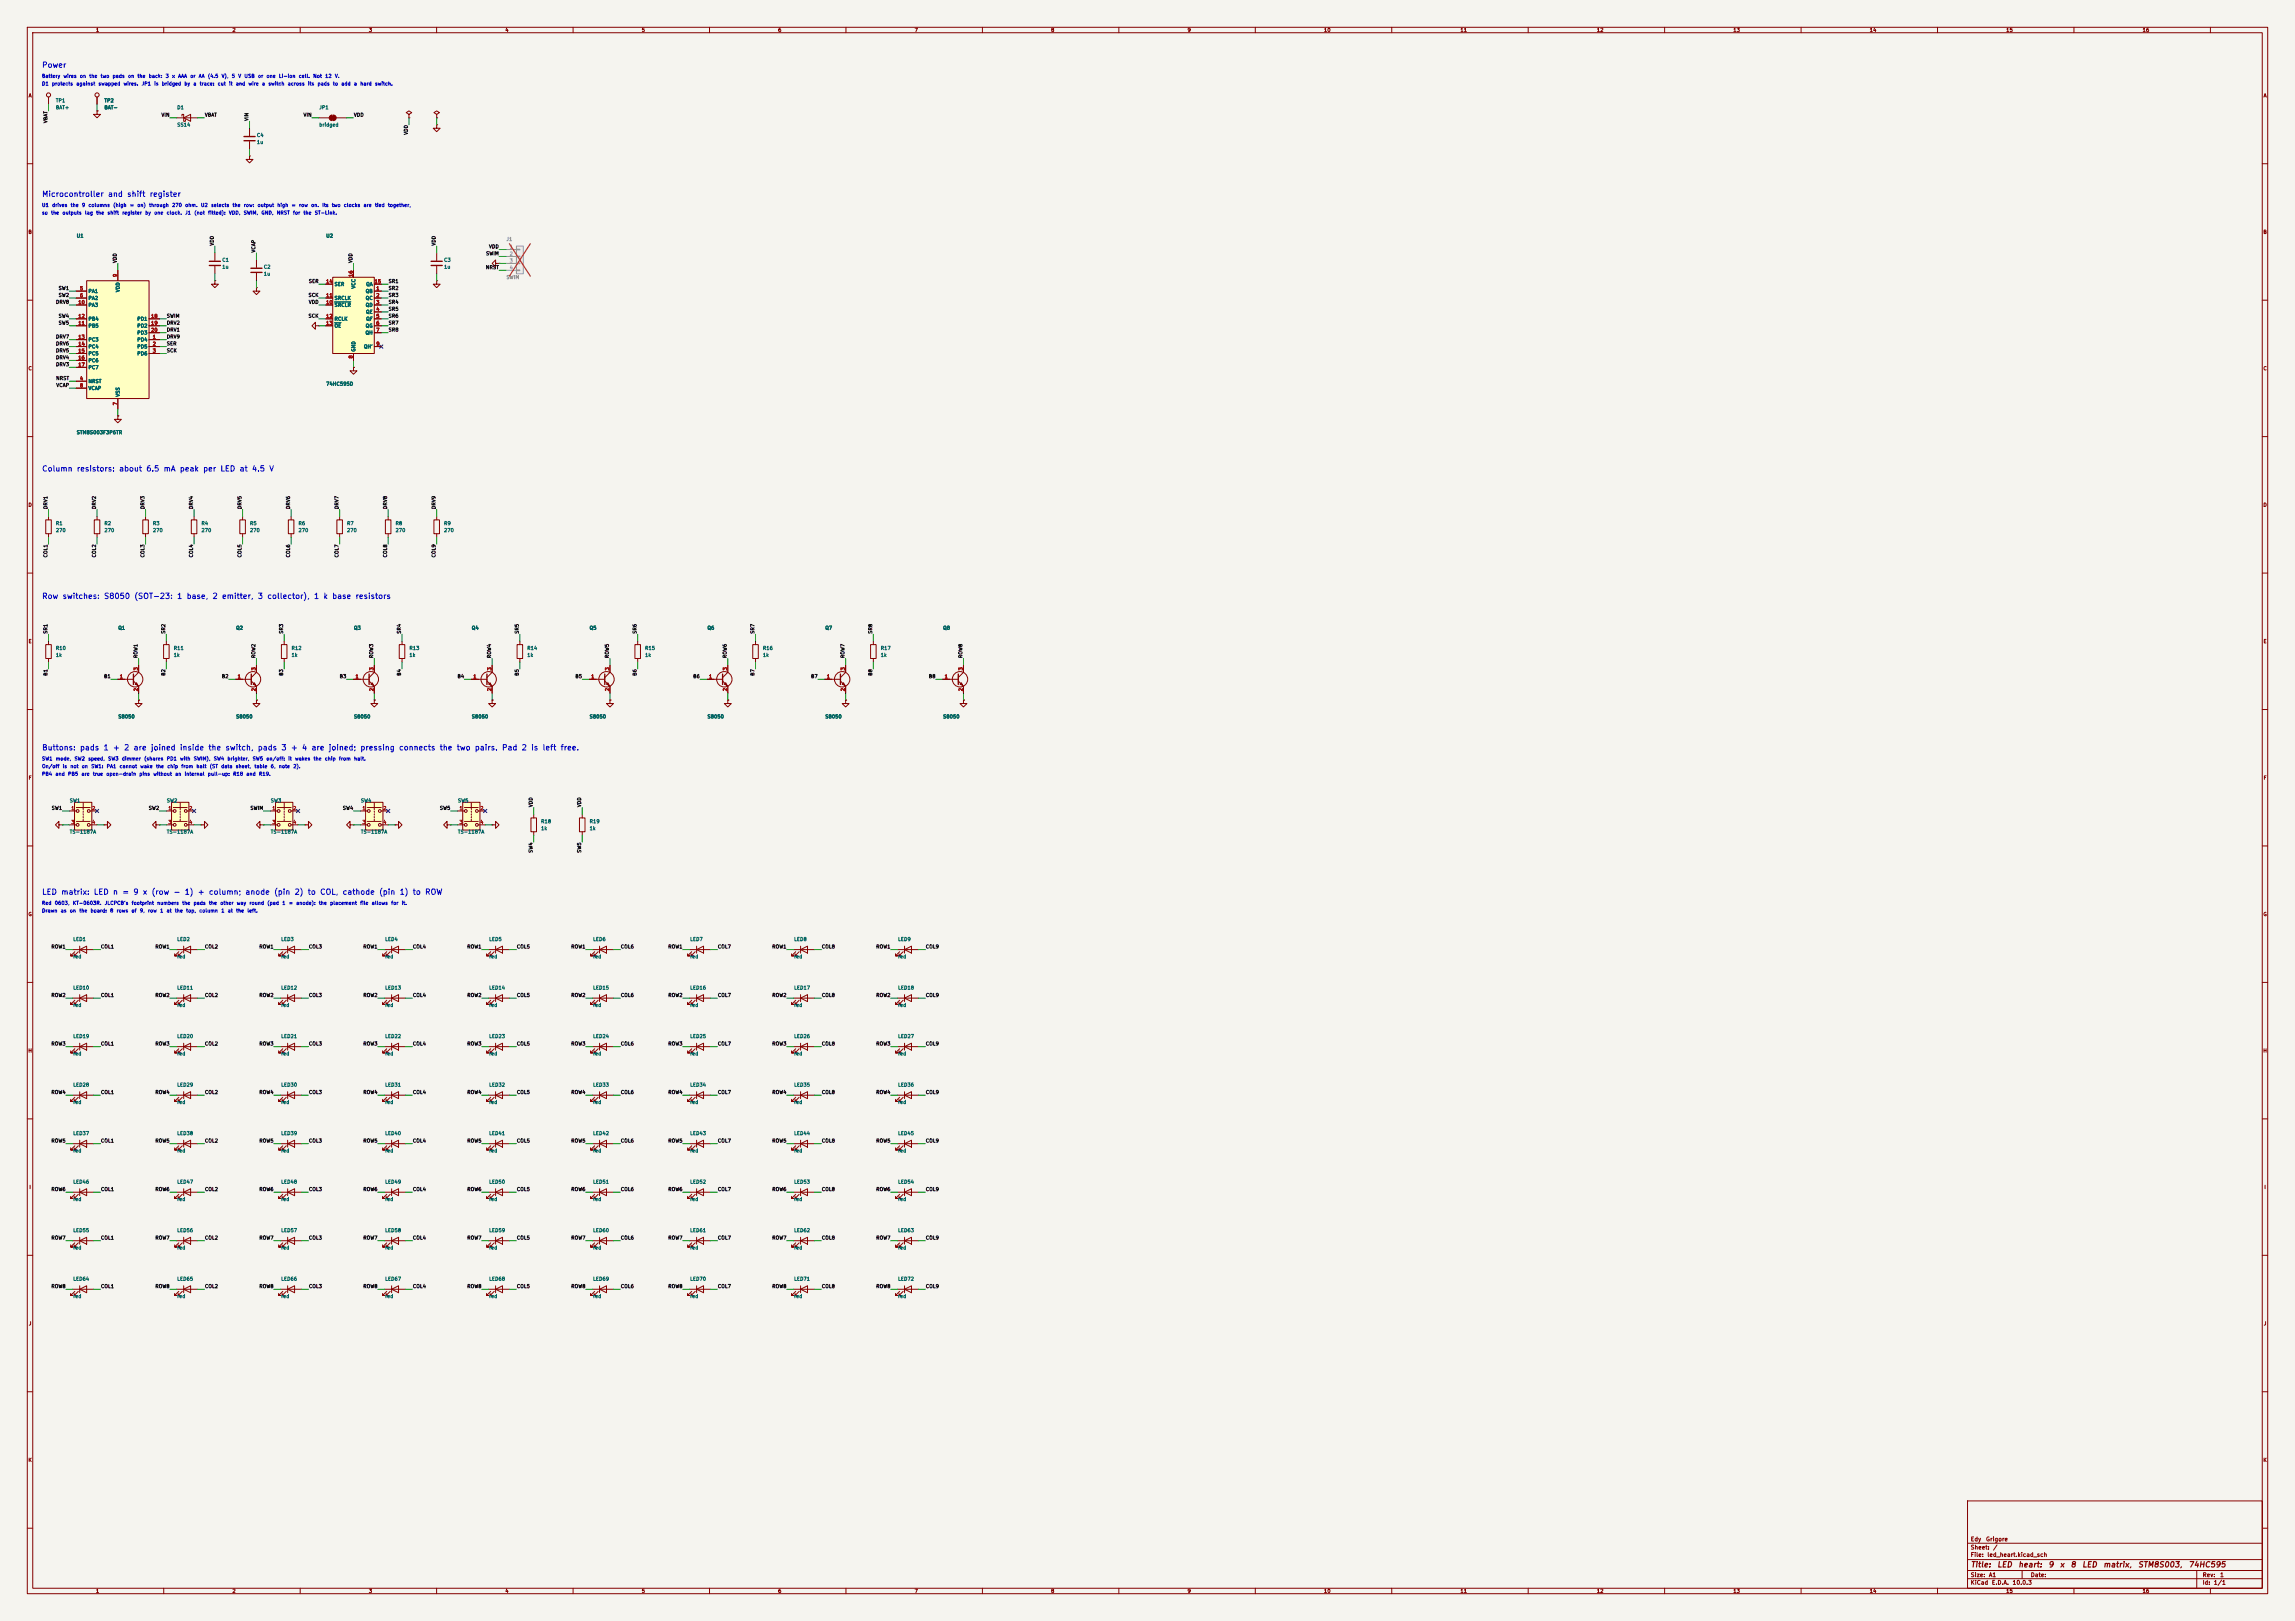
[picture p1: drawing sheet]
<svg xmlns="http://www.w3.org/2000/svg" width="841mm" height="594mm" viewBox="0 0 841 594" stroke-linecap="round" stroke-linejoin="round" font-family="sans-serif">
<defs><g id="words">
<g font-size="2" fill="#0000c2">
<text x="15.2" y="25.3">Power</text>
<text x="15.2" y="72.6">Microcontroller and shift register</text>
<text x="15.2" y="173.2">Column resistors: about 6.5 mA peak per LED at 4.5 V</text>
<text x="15.2" y="219.9">Row switches: S8050 (SOT-23: 1 base, 2 emitter, 3 collector), 1 k base resistors</text>
<text x="15.2" y="275.4">Buttons: pads 1 + 2 are joined inside the switch, pads 3 + 4 are joined; pressing connects the two pairs. Pad 2 is left free.</text>
<text x="15.2" y="328.3">LED matrix: LED n = 9 x (row - 1) + column; anode (pin 2) to COL, cathode (pin 1) to ROW</text>
</g>
<g font-size="2" fill="#840000">
<text x="722" y="574.8">Title:</text>
<text x="731.7" y="574.8">LED</text>
<text x="739.4" y="574.8">heart:</text>
<text x="750.4" y="574.8">9</text>
<text x="754.6" y="574.8">x</text>
<text x="758.6" y="574.8">8</text>
<text x="762.8" y="574.8">LED</text>
<text x="770.6" y="574.8">matrix,</text>
<text x="783.3" y="574.8">STM8S003,</text>
<text x="801.8" y="574.8">74HC595</text>
</g>
<g font-size="1.5" fill="#840000">
<text x="722" y="568.2">Sheet:</text>
<text x="722" y="565.2">Edy</text>
<text x="727.6" y="565.2">Grigore</text>
<text x="730.2" y="568.2">/</text>
<text x="722" y="570.9">File:</text>
<text x="728.1" y="570.9">led_heart.kicad_sch</text>
<text x="722" y="581.1">KiCad</text>
<text x="722" y="578.3">Size:</text>
<text x="728.7" y="578.3">A1</text>
<text x="729.7" y="581.1">E.D.A.</text>
<text x="737.3" y="581.1">10.0.3</text>
<text x="744" y="578.3">Date:</text>
<text x="807" y="578.3">Rev:</text>
<text x="807" y="581.1">Id:</text>
<text x="811.1" y="581.1">1/1</text>
<text x="813.4" y="578.3">1</text>
</g>
<g font-size="1.3" fill="#840000">
<text x="35" y="12">1</text>
<text x="85" y="12">2</text>
<text x="135" y="12">3</text>
<text x="185" y="12">4</text>
<text x="235" y="12">5</text>
<text x="285" y="12">6</text>
<text x="335" y="12">7</text>
<text x="385" y="12">8</text>
<text x="435" y="12">9</text>
<text x="485" y="12">10</text>
<text x="535" y="12">11</text>
<text x="585" y="12">12</text>
<text x="635" y="12">13</text>
<text x="685" y="12">14</text>
<text x="735" y="12">15</text>
<text x="785" y="12">16</text>
<text x="10.3" y="36">A</text>
<text x="829.3" y="36">A</text>
<text x="10.3" y="86">B</text>
<text x="829.2" y="86">B</text>
<text x="10.3" y="136">C</text>
<text x="829.2" y="136">C</text>
<text x="10.3" y="186">D</text>
<text x="829.2" y="186">D</text>
<text x="10.3" y="236">E</text>
<text x="829.3" y="236">E</text>
<text x="10.3" y="286">F</text>
<text x="829.3" y="286">F</text>
<text x="10.3" y="336">G</text>
<text x="829.2" y="336">G</text>
<text x="10.2" y="386">H</text>
<text x="829.2" y="386">H</text>
<text x="10.6" y="436">I</text>
<text x="829.6" y="436">I</text>
<text x="10.4" y="486">J</text>
<text x="829.4" y="486">J</text>
<text x="10.3" y="536">K</text>
<text x="829.2" y="536">K</text>
<text x="35" y="584">1</text>
<text x="85" y="584">2</text>
<text x="135" y="584">3</text>
<text x="185" y="584">4</text>
<text x="235" y="584">5</text>
<text x="285" y="584">6</text>
<text x="335" y="584">7</text>
<text x="385" y="584">8</text>
<text x="435" y="584">9</text>
<text x="485" y="584">10</text>
<text x="535" y="584">11</text>
<text x="585" y="584">12</text>
<text x="635" y="584">13</text>
<text x="685" y="584">14</text>
<text x="735" y="584">15</text>
<text x="785" y="584">16</text>
</g>
<g font-size="1.3" fill="#0000c2">
<text x="15.2" y="28.8">Battery</text>
<text x="23.1" y="28.8">wires</text>
<text x="29.1" y="28.8">on</text>
<text x="32.6" y="28.8">the</text>
<text x="36.7" y="28.8">two</text>
<text x="41.1" y="28.8">pads</text>
<text x="46.8" y="28.8">on</text>
<text x="50.2" y="28.8">the</text>
<text x="54.4" y="28.8">back:</text>
<text x="60.6" y="28.8">3</text>
<text x="62.9" y="28.8">x</text>
<text x="65.1" y="28.8">AAA</text>
<text x="69.6" y="28.8">or</text>
<text x="72.7" y="28.8">AA</text>
<text x="76" y="28.8">(4.5</text>
<text x="81.1" y="28.8">V),</text>
<text x="84.8" y="28.8">5</text>
<text x="87.2" y="28.8">V</text>
<text x="89.4" y="28.8">USB</text>
<text x="94.4" y="28.8">or</text>
<text x="97.5" y="28.8">one</text>
<text x="102.1" y="28.8">Li-ion</text>
<text x="109.3" y="28.8">cell.</text>
<text x="114.6" y="28.8">Not</text>
<text x="119" y="28.8">12</text>
<text x="122.6" y="28.8">V.</text>
<text x="15.2" y="31.6">D1</text>
<text x="18.9" y="31.6">protects</text>
<text x="27.8" y="31.6">against</text>
<text x="35.9" y="31.6">swapped</text>
<text x="45.1" y="31.6">wires.</text>
<text x="51.8" y="31.6">JP1</text>
<text x="56.4" y="31.6">is</text>
<text x="59.2" y="31.6">bridged</text>
<text x="67.4" y="31.6">by</text>
<text x="70.7" y="31.6">a</text>
<text x="73" y="31.6">trace:</text>
<text x="79.6" y="31.6">cut</text>
<text x="83.8" y="31.6">it</text>
<text x="86.3" y="31.6">and</text>
<text x="90.9" y="31.6">wire</text>
<text x="95.9" y="31.6">a</text>
<text x="98.2" y="31.6">switch</text>
<text x="105.3" y="31.6">across</text>
<text x="112.7" y="31.6">its</text>
<text x="116.2" y="31.6">pads</text>
<text x="121.9" y="31.6">to</text>
<text x="124.9" y="31.6">add</text>
<text x="129.5" y="31.6">a</text>
<text x="131.9" y="31.6">hard</text>
<text x="137.3" y="31.6">switch.</text>
<text x="15.2" y="76.1">U1</text>
<text x="19" y="76.1">drives</text>
<text x="25.7" y="76.1">the</text>
<text x="29.9" y="76.1">9</text>
<text x="32.3" y="76.1">columns</text>
<text x="41.4" y="76.1">(high</text>
<text x="47.4" y="76.1">=</text>
<text x="50.2" y="76.1">on)</text>
<text x="54.5" y="76.1">through</text>
<text x="62.9" y="76.1">270</text>
<text x="67.7" y="76.1">ohm.</text>
<text x="73.5" y="76.1">U2</text>
<text x="77.2" y="76.1">selects</text>
<text x="85.1" y="76.1">the</text>
<text x="89.2" y="76.1">row:</text>
<text x="94.2" y="76.1">output</text>
<text x="101.5" y="76.1">high</text>
<text x="106.7" y="76.1">=</text>
<text x="109.4" y="76.1">row</text>
<text x="113.9" y="76.1">on.</text>
<text x="117.9" y="76.1">Its</text>
<text x="121.5" y="76.1">two</text>
<text x="125.8" y="76.1">clocks</text>
<text x="133.1" y="76.1">are</text>
<text x="137.3" y="76.1">tied</text>
<text x="142" y="76.1">together,</text>
<text x="15.2" y="78.9">so</text>
<text x="18.6" y="78.9">the</text>
<text x="22.7" y="78.9">outputs</text>
<text x="31" y="78.9">lag</text>
<text x="35.1" y="78.9">the</text>
<text x="39.2" y="78.9">shift</text>
<text x="44.6" y="78.9">register</text>
<text x="53.1" y="78.9">by</text>
<text x="56.4" y="78.9">one</text>
<text x="60.9" y="78.9">clock.</text>
<text x="67.7" y="78.9">J1</text>
<text x="71.1" y="78.9">(not</text>
<text x="76.1" y="78.9">fitted):</text>
<text x="83.7" y="78.9">VDD,</text>
<text x="89.1" y="78.9">SWIM,</text>
<text x="95.6" y="78.9">GND,</text>
<text x="101.3" y="78.9">NRST</text>
<text x="107.2" y="78.9">for</text>
<text x="111.1" y="78.9">the</text>
<text x="115.2" y="78.9">ST-Link.</text>
<text x="15.2" y="281.8">On/off</text>
<text x="15.2" y="279">SW1</text>
<text x="20.3" y="279">mode,</text>
<text x="22.8" y="281.8">is</text>
<text x="25.6" y="281.8">not</text>
<text x="27.1" y="279">SW2</text>
<text x="29.8" y="281.8">on</text>
<text x="32.2" y="279">speed,</text>
<text x="33.3" y="281.8">SW1:</text>
<text x="38.9" y="281.8">PA1</text>
<text x="39.5" y="279">SW3</text>
<text x="43.7" y="281.8">cannot</text>
<text x="44.5" y="279">dimmer</text>
<text x="51.3" y="281.8">wake</text>
<text x="52.7" y="279">(shares</text>
<text x="57" y="281.8">the</text>
<text x="60.9" y="279">PD1</text>
<text x="61.2" y="281.8">chip</text>
<text x="65.9" y="279">with</text>
<text x="66.3" y="281.8">from</text>
<text x="70.8" y="279">SWIM),</text>
<text x="71.8" y="281.8">halt</text>
<text x="76.7" y="281.8">(ST</text>
<text x="78.2" y="279">SW4</text>
<text x="80.9" y="281.8">data</text>
<text x="83.2" y="279">brighter,</text>
<text x="86.2" y="281.8">sheet,</text>
<text x="92.4" y="279">SW5</text>
<text x="93.1" y="281.8">table</text>
<text x="97.5" y="279">on/off:</text>
<text x="99" y="281.8">6,</text>
<text x="102" y="281.8">note</text>
<text x="105.5" y="279">it</text>
<text x="107.3" y="281.8">2).</text>
<text x="108" y="279">wakes</text>
<text x="114.8" y="279">the</text>
<text x="118.9" y="279">chip</text>
<text x="124.1" y="279">from</text>
<text x="129.6" y="279">halt.</text>
<text x="15.2" y="284.6">PB4</text>
<text x="20.2" y="284.6">and</text>
<text x="24.8" y="284.6">PB5</text>
<text x="29.7" y="284.6">are</text>
<text x="33.9" y="284.6">true</text>
<text x="38.8" y="284.6">open-drain</text>
<text x="50.9" y="284.6">pins</text>
<text x="56" y="284.6">without</text>
<text x="64" y="284.6">an</text>
<text x="67.5" y="284.6">internal</text>
<text x="76" y="284.6">pull-up:</text>
<text x="85.3" y="284.6">R18</text>
<text x="90.1" y="284.6">and</text>
<text x="94.7" y="284.6">R19.</text>
<text x="15.2" y="331.9">Red</text>
<text x="15.2" y="334.7">Drawn</text>
<text x="19.9" y="331.9">0603,</text>
<text x="22.1" y="334.7">as</text>
<text x="25.4" y="334.7">on</text>
<text x="26.5" y="331.9">KT-0603R.</text>
<text x="28.9" y="334.7">the</text>
<text x="33" y="334.7">board:</text>
<text x="38.2" y="331.9">JLCPCB's</text>
<text x="40.2" y="334.7">8</text>
<text x="42.6" y="334.7">rows</text>
<text x="48" y="334.7">of</text>
<text x="48.1" y="331.9">footprint</text>
<text x="51.1" y="334.7">9,</text>
<text x="54.1" y="334.7">row</text>
<text x="57.4" y="331.9">numbers</text>
<text x="58.5" y="334.7">1</text>
<text x="60.9" y="334.7">at</text>
<text x="63.9" y="334.7">the</text>
<text x="66.7" y="331.9">the</text>
<text x="68.1" y="334.7">top,</text>
<text x="70.8" y="331.9">pads</text>
<text x="72.9" y="334.7">column</text>
<text x="76.4" y="331.9">the</text>
<text x="80.6" y="331.9">other</text>
<text x="80.9" y="334.7">1</text>
<text x="83.3" y="334.7">at</text>
<text x="86.4" y="334.7">the</text>
<text x="86.6" y="331.9">way</text>
<text x="90.5" y="334.7">left.</text>
<text x="91.3" y="331.9">round</text>
<text x="97.8" y="331.9">(pad</text>
<text x="103.3" y="331.9">1</text>
<text x="105.7" y="331.9">=</text>
<text x="108.4" y="331.9">anode):</text>
<text x="116.7" y="331.9">the</text>
<text x="120.8" y="331.9">placement</text>
<text x="131.8" y="331.9">file</text>
<text x="136.1" y="331.9">allows</text>
<text x="143.2" y="331.9">for</text>
<text x="147" y="331.9">it.</text>
</g>
<g font-size="1.3" fill="#006464">
<text x="20.3" y="37.8">TP1</text>
<text x="20.3" y="40.3">BAT+</text>
<text x="38.1" y="37.8">TP2</text>
<text x="38.1" y="40.3">BAT-</text>
<text x="64.8" y="40.3">D1</text>
<text x="116.8" y="40.3">JP1</text>
<text x="64.8" y="46.7">SS14</text>
<text x="116.8" y="46.7">bridged</text>
<text x="94" y="50.5">C4</text>
<text x="94" y="53">1u</text>
<text x="27.9" y="87.4">U1</text>
<text x="119.4" y="87.4">U2</text>
<text x="81.3" y="96.2">C1</text>
<text x="81.3" y="98.8">1u</text>
<text x="96.5" y="98.8">C2</text>
<text x="96.5" y="101.3">1u</text>
<text x="162.6" y="96.2">C3</text>
<text x="162.6" y="98.8">1u</text>
<text x="32.3" y="107.7">PA1</text>
<text x="44.2" y="107.2" transform="rotate(-90 44.2 107.2)">VDD</text>
<text x="122.4" y="105.1">SER</text>
<text x="130.5" y="105.9" transform="rotate(-90 130.5 105.9)">VCC</text>
<text x="133.8" y="107.7">QB</text>
<text x="134" y="105.1">QA</text>
<text x="32.3" y="110.2">PA2</text>
<text x="32.3" y="112.7">PA3</text>
<text x="122.4" y="112.7">SRCLR</text>
<text x="122.4" y="110.2">SRCLK</text>
<text x="133.8" y="110.2">QC</text>
<text x="133.8" y="112.7">QD</text>
<text x="32.3" y="117.8">PB4</text>
<text x="50.1" y="117.8">PD1</text>
<text x="122.4" y="117.8">RCLK</text>
<text x="134" y="115.3">QE</text>
<text x="134" y="117.8">QF</text>
<text x="32.3" y="120.4">PB5</text>
<text x="32.3" y="125.4">PC3</text>
<text x="50.1" y="125.4">PD4</text>
<text x="50.1" y="120.4">PD2</text>
<text x="50.1" y="122.9">PD3</text>
<text x="122.4" y="120.4">OE</text>
<text x="133.8" y="122.9">QH</text>
<text x="133.8" y="120.4">QG</text>
<text x="32.3" y="128">PC4</text>
<text x="32.3" y="130.5">PC5</text>
<text x="50.1" y="128">PD5</text>
<text x="50.1" y="130.5">PD6</text>
<text x="130.5" y="129" transform="rotate(-90 130.5 129)">GND</text>
<text x="133.2" y="128">QH'</text>
<text x="32.3" y="133.1">PC6</text>
<text x="32.3" y="135.6">PC7</text>
<text x="32.3" y="140.7">NRST</text>
<text x="32.3" y="143.2">VCAP</text>
<text x="119.4" y="141.6">74HC595D</text>
<text x="44.2" y="145.5" transform="rotate(-90 44.2 145.5)">VSS</text>
<text x="27.9" y="159.4">STM8S003F3P6TR</text>
<text x="20.3" y="192.7">R1</text>
<text x="20.3" y="195.3">270</text>
<text x="38.1" y="192.7">R2</text>
<text x="38.1" y="195.3">270</text>
<text x="55.9" y="192.7">R3</text>
<text x="55.9" y="195.3">270</text>
<text x="73.7" y="192.7">R4</text>
<text x="73.7" y="195.3">270</text>
<text x="91.4" y="192.7">R5</text>
<text x="91.4" y="195.3">270</text>
<text x="109.2" y="192.7">R6</text>
<text x="109.2" y="195.3">270</text>
<text x="127" y="192.7">R7</text>
<text x="127" y="195.3">270</text>
<text x="144.8" y="192.7">R8</text>
<text x="144.8" y="195.3">270</text>
<text x="162.6" y="192.7">R9</text>
<text x="162.6" y="195.3">270</text>
<text x="43.2" y="231.1">Q1</text>
<text x="86.4" y="231.1">Q2</text>
<text x="129.5" y="231.1">Q3</text>
<text x="172.7" y="231.1">Q4</text>
<text x="215.9" y="231.1">Q5</text>
<text x="259.1" y="231.1">Q6</text>
<text x="302.3" y="231.1">Q7</text>
<text x="345.4" y="231.1">Q8</text>
<text x="20.3" y="238.5">R10</text>
<text x="63.5" y="238.5">R11</text>
<text x="106.7" y="238.5">R12</text>
<text x="149.9" y="238.5">R13</text>
<text x="193" y="238.5">R14</text>
<text x="236.2" y="238.5">R15</text>
<text x="279.4" y="238.5">R16</text>
<text x="322.6" y="238.5">R17</text>
<text x="20.3" y="241">1k</text>
<text x="63.5" y="241">1k</text>
<text x="106.7" y="241">1k</text>
<text x="149.9" y="241">1k</text>
<text x="193" y="241">1k</text>
<text x="236.2" y="241">1k</text>
<text x="279.4" y="241">1k</text>
<text x="322.6" y="241">1k</text>
<text x="43.2" y="263.6">S8050</text>
<text x="86.4" y="263.6">S8050</text>
<text x="129.5" y="263.6">S8050</text>
<text x="172.7" y="263.6">S8050</text>
<text x="215.9" y="263.6">S8050</text>
<text x="259.1" y="263.6">S8050</text>
<text x="302.3" y="263.6">S8050</text>
<text x="345.4" y="263.6">S8050</text>
<text x="25.4" y="294.3">SW1</text>
<text x="61" y="294.3">SW2</text>
<text x="99.1" y="294.3">SW3</text>
<text x="132.1" y="294.3">SW4</text>
<text x="167.6" y="294.3">SW5</text>
<text x="25.4" y="305.8">TS-1187A</text>
<text x="61" y="305.8">TS-1187A</text>
<text x="99.1" y="305.8">TS-1187A</text>
<text x="132.1" y="305.8">TS-1187A</text>
<text x="167.6" y="305.8">TS-1187A</text>
<text x="198.1" y="302">R18</text>
<text x="198.1" y="304.5">1k</text>
<text x="215.9" y="302">R19</text>
<text x="215.9" y="304.5">1k</text>
<text x="26.7" y="345.1">LED1</text>
<text x="64.8" y="345.1">LED2</text>
<text x="102.9" y="345.1">LED3</text>
<text x="141" y="345.1">LED4</text>
<text x="179.1" y="345.1">LED5</text>
<text x="217.2" y="345.1">LED6</text>
<text x="252.7" y="345.1">LED7</text>
<text x="290.8" y="345.1">LED8</text>
<text x="328.9" y="345.1">LED9</text>
<text x="26.7" y="351.5">red</text>
<text x="64.8" y="351.5">red</text>
<text x="102.9" y="351.5">red</text>
<text x="141" y="351.5">red</text>
<text x="179.1" y="351.5">red</text>
<text x="217.2" y="351.5">red</text>
<text x="252.7" y="351.5">red</text>
<text x="290.8" y="351.5">red</text>
<text x="328.9" y="351.5">red</text>
<text x="26.7" y="362.9">LED10</text>
<text x="64.8" y="362.9">LED11</text>
<text x="102.9" y="362.9">LED12</text>
<text x="141" y="362.9">LED13</text>
<text x="179.1" y="362.9">LED14</text>
<text x="217.2" y="362.9">LED15</text>
<text x="252.7" y="362.9">LED16</text>
<text x="290.8" y="362.9">LED17</text>
<text x="328.9" y="362.9">LED18</text>
<text x="26.7" y="369.3">red</text>
<text x="64.8" y="369.3">red</text>
<text x="102.9" y="369.3">red</text>
<text x="141" y="369.3">red</text>
<text x="179.1" y="369.3">red</text>
<text x="217.2" y="369.3">red</text>
<text x="252.7" y="369.3">red</text>
<text x="290.8" y="369.3">red</text>
<text x="328.9" y="369.3">red</text>
<text x="26.7" y="380.7">LED19</text>
<text x="64.8" y="380.7">LED20</text>
<text x="102.9" y="380.7">LED21</text>
<text x="141" y="380.7">LED22</text>
<text x="179.1" y="380.7">LED23</text>
<text x="217.2" y="380.7">LED24</text>
<text x="252.7" y="380.7">LED25</text>
<text x="290.8" y="380.7">LED26</text>
<text x="328.9" y="380.7">LED27</text>
<text x="26.7" y="387.1">red</text>
<text x="64.8" y="387.1">red</text>
<text x="102.9" y="387.1">red</text>
<text x="141" y="387.1">red</text>
<text x="179.1" y="387.1">red</text>
<text x="217.2" y="387.1">red</text>
<text x="252.7" y="387.1">red</text>
<text x="290.8" y="387.1">red</text>
<text x="328.9" y="387.1">red</text>
<text x="26.7" y="398.5">LED28</text>
<text x="64.8" y="398.5">LED29</text>
<text x="102.9" y="398.5">LED30</text>
<text x="141" y="398.5">LED31</text>
<text x="179.1" y="398.5">LED32</text>
<text x="217.2" y="398.5">LED33</text>
<text x="252.7" y="398.5">LED34</text>
<text x="290.8" y="398.5">LED35</text>
<text x="328.9" y="398.5">LED36</text>
<text x="26.7" y="404.8">red</text>
<text x="64.8" y="404.8">red</text>
<text x="102.9" y="404.8">red</text>
<text x="141" y="404.8">red</text>
<text x="179.1" y="404.8">red</text>
<text x="217.2" y="404.8">red</text>
<text x="252.7" y="404.8">red</text>
<text x="290.8" y="404.8">red</text>
<text x="328.9" y="404.8">red</text>
<text x="26.7" y="416.3">LED37</text>
<text x="64.8" y="416.3">LED38</text>
<text x="102.9" y="416.3">LED39</text>
<text x="141" y="416.3">LED40</text>
<text x="179.1" y="416.3">LED41</text>
<text x="217.2" y="416.3">LED42</text>
<text x="252.7" y="416.3">LED43</text>
<text x="290.8" y="416.3">LED44</text>
<text x="328.9" y="416.3">LED45</text>
<text x="26.7" y="422.6">red</text>
<text x="64.8" y="422.6">red</text>
<text x="102.9" y="422.6">red</text>
<text x="141" y="422.6">red</text>
<text x="179.1" y="422.6">red</text>
<text x="217.2" y="422.6">red</text>
<text x="252.7" y="422.6">red</text>
<text x="290.8" y="422.6">red</text>
<text x="328.9" y="422.6">red</text>
<text x="26.7" y="434">LED46</text>
<text x="64.8" y="434">LED47</text>
<text x="102.9" y="434">LED48</text>
<text x="141" y="434">LED49</text>
<text x="179.1" y="434">LED50</text>
<text x="217.2" y="434">LED51</text>
<text x="252.7" y="434">LED52</text>
<text x="290.8" y="434">LED53</text>
<text x="328.9" y="434">LED54</text>
<text x="26.7" y="440.4">red</text>
<text x="64.8" y="440.4">red</text>
<text x="102.9" y="440.4">red</text>
<text x="141" y="440.4">red</text>
<text x="179.1" y="440.4">red</text>
<text x="217.2" y="440.4">red</text>
<text x="252.7" y="440.4">red</text>
<text x="290.8" y="440.4">red</text>
<text x="328.9" y="440.4">red</text>
<text x="26.7" y="451.8">LED55</text>
<text x="64.8" y="451.8">LED56</text>
<text x="102.9" y="451.8">LED57</text>
<text x="141" y="451.8">LED58</text>
<text x="179.1" y="451.8">LED59</text>
<text x="217.2" y="451.8">LED60</text>
<text x="252.7" y="451.8">LED61</text>
<text x="290.8" y="451.8">LED62</text>
<text x="328.9" y="451.8">LED63</text>
<text x="26.7" y="458.2">red</text>
<text x="64.8" y="458.2">red</text>
<text x="102.9" y="458.2">red</text>
<text x="141" y="458.2">red</text>
<text x="179.1" y="458.2">red</text>
<text x="217.2" y="458.2">red</text>
<text x="252.7" y="458.2">red</text>
<text x="290.8" y="458.2">red</text>
<text x="328.9" y="458.2">red</text>
<text x="26.7" y="469.6">LED64</text>
<text x="64.8" y="469.6">LED65</text>
<text x="102.9" y="469.6">LED66</text>
<text x="141" y="469.6">LED67</text>
<text x="179.1" y="469.6">LED68</text>
<text x="217.2" y="469.6">LED69</text>
<text x="252.7" y="469.6">LED70</text>
<text x="290.8" y="469.6">LED71</text>
<text x="328.9" y="469.6">LED72</text>
<text x="26.7" y="476">red</text>
<text x="64.8" y="476">red</text>
<text x="102.9" y="476">red</text>
<text x="141" y="476">red</text>
<text x="179.1" y="476">red</text>
<text x="217.2" y="476">red</text>
<text x="252.7" y="476">red</text>
<text x="290.8" y="476">red</text>
<text x="328.9" y="476">red</text>
</g>
<g font-size="1.3" fill="#0f0f0f">
<text x="17.7" y="45.3" transform="rotate(-90 17.7 45.3)">VBAT</text>
<text x="59" y="43.1">VIN</text>
<text x="74.9" y="43.1">VBAT</text>
<text x="91.3" y="44.4" transform="rotate(-90 91.3 44.4)">VIN</text>
<text x="111.1" y="43.1">VIN</text>
<text x="129.5" y="43.1">VDD</text>
<text x="149.7" y="49.6" transform="rotate(-90 149.7 49.6)">VDD</text>
<text x="78.6" y="90.2" transform="rotate(-90 78.6 90.2)">VDD</text>
<text x="93.9" y="92.7" transform="rotate(-90 93.9 92.7)">VCAP</text>
<text x="159.9" y="90.2" transform="rotate(-90 159.9 90.2)">VDD</text>
<text x="178" y="93.9">SWIM</text>
<text x="179" y="91.3">VDD</text>
<text x="43.1" y="96.5" transform="rotate(-90 43.1 96.5)">VDD</text>
<text x="129.4" y="96.5" transform="rotate(-90 129.4 96.5)">VDD</text>
<text x="177.9" y="98.9">NRST</text>
<text x="21.3" y="106.6">SW1</text>
<text x="113" y="104">SER</text>
<text x="142.2" y="104">SR1</text>
<text x="142.2" y="106.6">SR2</text>
<text x="20.4" y="111.6">DRV8</text>
<text x="21.3" y="109.1">SW2</text>
<text x="112.9" y="109.1">SCK</text>
<text x="113" y="111.6">VDD</text>
<text x="142.2" y="109.1">SR3</text>
<text x="142.2" y="111.6">SR4</text>
<text x="21.3" y="119.3">SW5</text>
<text x="21.3" y="116.7">SW4</text>
<text x="61" y="116.7">SWIM</text>
<text x="61" y="119.3">DRV2</text>
<text x="112.9" y="116.7">SCK</text>
<text x="142.2" y="114.2">SR5</text>
<text x="142.2" y="116.7">SR6</text>
<text x="142.2" y="119.3">SR7</text>
<text x="20.4" y="124.3">DRV7</text>
<text x="61" y="121.8">DRV1</text>
<text x="61" y="124.3">DRV9</text>
<text x="142.2" y="121.8">SR8</text>
<text x="20.4" y="132">DRV4</text>
<text x="20.4" y="129.4">DRV5</text>
<text x="20.4" y="126.9">DRV6</text>
<text x="61" y="126.9">SER</text>
<text x="61" y="129.4">SCK</text>
<text x="20.4" y="134.5">DRV3</text>
<text x="20.4" y="139.6">NRST</text>
<text x="20.5" y="142.1">VCAP</text>
<text x="17.7" y="186.7" transform="rotate(-90 17.7 186.7)">DRV1</text>
<text x="35.4" y="186.7" transform="rotate(-90 35.4 186.7)">DRV2</text>
<text x="53.2" y="186.7" transform="rotate(-90 53.2 186.7)">DRV3</text>
<text x="71" y="186.7" transform="rotate(-90 71 186.7)">DRV4</text>
<text x="88.8" y="186.7" transform="rotate(-90 88.8 186.7)">DRV5</text>
<text x="106.6" y="186.7" transform="rotate(-90 106.6 186.7)">DRV6</text>
<text x="124.3" y="186.7" transform="rotate(-90 124.3 186.7)">DRV7</text>
<text x="142.1" y="186.7" transform="rotate(-90 142.1 186.7)">DRV8</text>
<text x="159.9" y="186.7" transform="rotate(-90 159.9 186.7)">DRV9</text>
<text x="17.7" y="204.4" transform="rotate(-90 17.7 204.4)">COL1</text>
<text x="35.4" y="204.4" transform="rotate(-90 35.4 204.4)">COL2</text>
<text x="53.2" y="204.4" transform="rotate(-90 53.2 204.4)">COL3</text>
<text x="71" y="204.4" transform="rotate(-90 71 204.4)">COL4</text>
<text x="88.8" y="204.4" transform="rotate(-90 88.8 204.4)">COL5</text>
<text x="106.6" y="204.4" transform="rotate(-90 106.6 204.4)">COL6</text>
<text x="124.3" y="204.4" transform="rotate(-90 124.3 204.4)">COL7</text>
<text x="142.1" y="204.4" transform="rotate(-90 142.1 204.4)">COL8</text>
<text x="159.9" y="204.4" transform="rotate(-90 159.9 204.4)">COL9</text>
<text x="17.7" y="232.4" transform="rotate(-90 17.7 232.4)">SR1</text>
<text x="60.8" y="232.4" transform="rotate(-90 60.8 232.4)">SR2</text>
<text x="104" y="232.4" transform="rotate(-90 104 232.4)">SR3</text>
<text x="147.2" y="232.4" transform="rotate(-90 147.2 232.4)">SR4</text>
<text x="190.4" y="232.4" transform="rotate(-90 190.4 232.4)">SR5</text>
<text x="233.6" y="232.4" transform="rotate(-90 233.6 232.4)">SR6</text>
<text x="276.7" y="232.4" transform="rotate(-90 276.7 232.4)">SR7</text>
<text x="319.9" y="232.4" transform="rotate(-90 319.9 232.4)">SR8</text>
<text x="50.7" y="241.3" transform="rotate(-90 50.7 241.3)">ROW1</text>
<text x="93.9" y="241.3" transform="rotate(-90 93.9 241.3)">ROW2</text>
<text x="137" y="241.3" transform="rotate(-90 137 241.3)">ROW3</text>
<text x="180.2" y="241.3" transform="rotate(-90 180.2 241.3)">ROW4</text>
<text x="223.4" y="241.3" transform="rotate(-90 223.4 241.3)">ROW5</text>
<text x="266.6" y="241.3" transform="rotate(-90 266.6 241.3)">ROW6</text>
<text x="309.8" y="241.3" transform="rotate(-90 309.8 241.3)">ROW7</text>
<text x="352.9" y="241.3" transform="rotate(-90 352.9 241.3)">ROW8</text>
<text x="17.7" y="247.8" transform="rotate(-90 17.7 247.8)">B1</text>
<text x="38" y="248.8">B1</text>
<text x="60.8" y="247.8" transform="rotate(-90 60.8 247.8)">B2</text>
<text x="81.1" y="248.8">B2</text>
<text x="104" y="247.8" transform="rotate(-90 104 247.8)">B3</text>
<text x="124.3" y="248.8">B3</text>
<text x="147.2" y="247.8" transform="rotate(-90 147.2 247.8)">B4</text>
<text x="167.5" y="248.8">B4</text>
<text x="190.4" y="247.8" transform="rotate(-90 190.4 247.8)">B5</text>
<text x="210.7" y="248.8">B5</text>
<text x="233.6" y="247.8" transform="rotate(-90 233.6 247.8)">B6</text>
<text x="253.9" y="248.8">B6</text>
<text x="276.7" y="247.8" transform="rotate(-90 276.7 247.8)">B7</text>
<text x="297" y="248.8">B7</text>
<text x="319.9" y="247.8" transform="rotate(-90 319.9 247.8)">B8</text>
<text x="340.2" y="248.8">B8</text>
<text x="18.8" y="297.1">SW1</text>
<text x="54.3" y="297.1">SW2</text>
<text x="91.6" y="297.1">SWIM</text>
<text x="125.5" y="297.1">SW4</text>
<text x="161" y="297.1">SW5</text>
<text x="195.5" y="295.9" transform="rotate(-90 195.5 295.9)">VDD</text>
<text x="213.2" y="295.9" transform="rotate(-90 213.2 295.9)">VDD</text>
<text x="195.5" y="312.7" transform="rotate(-90 195.5 312.7)">SW4</text>
<text x="213.2" y="312.7" transform="rotate(-90 213.2 312.7)">SW5</text>
<text x="18.7" y="347.9">ROW1</text>
<text x="36.8" y="347.9">COL1</text>
<text x="56.8" y="347.9">ROW1</text>
<text x="74.9" y="347.9">COL2</text>
<text x="94.9" y="347.9">ROW1</text>
<text x="113" y="347.9">COL3</text>
<text x="133" y="347.9">ROW1</text>
<text x="151.1" y="347.9">COL4</text>
<text x="171.1" y="347.9">ROW1</text>
<text x="189.2" y="347.9">COL5</text>
<text x="209.2" y="347.9">ROW1</text>
<text x="227.3" y="347.9">COL6</text>
<text x="244.7" y="347.9">ROW1</text>
<text x="262.9" y="347.9">COL7</text>
<text x="282.8" y="347.9">ROW1</text>
<text x="301" y="347.9">COL8</text>
<text x="320.9" y="347.9">ROW1</text>
<text x="339.1" y="347.9">COL9</text>
<text x="18.7" y="365.6">ROW2</text>
<text x="36.8" y="365.6">COL1</text>
<text x="56.8" y="365.6">ROW2</text>
<text x="74.9" y="365.6">COL2</text>
<text x="94.9" y="365.6">ROW2</text>
<text x="113" y="365.6">COL3</text>
<text x="133" y="365.6">ROW2</text>
<text x="151.1" y="365.6">COL4</text>
<text x="171.1" y="365.6">ROW2</text>
<text x="189.2" y="365.6">COL5</text>
<text x="209.2" y="365.6">ROW2</text>
<text x="227.3" y="365.6">COL6</text>
<text x="244.7" y="365.6">ROW2</text>
<text x="262.9" y="365.6">COL7</text>
<text x="282.8" y="365.6">ROW2</text>
<text x="301" y="365.6">COL8</text>
<text x="320.9" y="365.6">ROW2</text>
<text x="339.1" y="365.6">COL9</text>
<text x="18.7" y="383.4">ROW3</text>
<text x="36.8" y="383.4">COL1</text>
<text x="56.8" y="383.4">ROW3</text>
<text x="74.9" y="383.4">COL2</text>
<text x="94.9" y="383.4">ROW3</text>
<text x="113" y="383.4">COL3</text>
<text x="133" y="383.4">ROW3</text>
<text x="151.1" y="383.4">COL4</text>
<text x="171.1" y="383.4">ROW3</text>
<text x="189.2" y="383.4">COL5</text>
<text x="209.2" y="383.4">ROW3</text>
<text x="227.3" y="383.4">COL6</text>
<text x="244.7" y="383.4">ROW3</text>
<text x="262.9" y="383.4">COL7</text>
<text x="282.8" y="383.4">ROW3</text>
<text x="301" y="383.4">COL8</text>
<text x="320.9" y="383.4">ROW3</text>
<text x="339.1" y="383.4">COL9</text>
<text x="18.7" y="401.2">ROW4</text>
<text x="36.8" y="401.2">COL1</text>
<text x="56.8" y="401.2">ROW4</text>
<text x="74.9" y="401.2">COL2</text>
<text x="94.9" y="401.2">ROW4</text>
<text x="113" y="401.2">COL3</text>
<text x="133" y="401.2">ROW4</text>
<text x="151.1" y="401.2">COL4</text>
<text x="171.1" y="401.2">ROW4</text>
<text x="189.2" y="401.2">COL5</text>
<text x="209.2" y="401.2">ROW4</text>
<text x="227.3" y="401.2">COL6</text>
<text x="244.7" y="401.2">ROW4</text>
<text x="262.9" y="401.2">COL7</text>
<text x="282.8" y="401.2">ROW4</text>
<text x="301" y="401.2">COL8</text>
<text x="320.9" y="401.2">ROW4</text>
<text x="339.1" y="401.2">COL9</text>
<text x="18.7" y="419">ROW5</text>
<text x="36.8" y="419">COL1</text>
<text x="56.8" y="419">ROW5</text>
<text x="74.9" y="419">COL2</text>
<text x="94.9" y="419">ROW5</text>
<text x="113" y="419">COL3</text>
<text x="133" y="419">ROW5</text>
<text x="151.1" y="419">COL4</text>
<text x="171.1" y="419">ROW5</text>
<text x="189.2" y="419">COL5</text>
<text x="209.2" y="419">ROW5</text>
<text x="227.3" y="419">COL6</text>
<text x="244.7" y="419">ROW5</text>
<text x="262.9" y="419">COL7</text>
<text x="282.8" y="419">ROW5</text>
<text x="301" y="419">COL8</text>
<text x="320.9" y="419">ROW5</text>
<text x="339.1" y="419">COL9</text>
<text x="18.7" y="436.8">ROW6</text>
<text x="36.8" y="436.8">COL1</text>
<text x="56.8" y="436.8">ROW6</text>
<text x="74.9" y="436.8">COL2</text>
<text x="94.9" y="436.8">ROW6</text>
<text x="113" y="436.8">COL3</text>
<text x="133" y="436.8">ROW6</text>
<text x="151.1" y="436.8">COL4</text>
<text x="171.1" y="436.8">ROW6</text>
<text x="189.2" y="436.8">COL5</text>
<text x="209.2" y="436.8">ROW6</text>
<text x="227.3" y="436.8">COL6</text>
<text x="244.7" y="436.8">ROW6</text>
<text x="262.9" y="436.8">COL7</text>
<text x="282.8" y="436.8">ROW6</text>
<text x="301" y="436.8">COL8</text>
<text x="320.9" y="436.8">ROW6</text>
<text x="339.1" y="436.8">COL9</text>
<text x="18.7" y="454.5">ROW7</text>
<text x="36.8" y="454.5">COL1</text>
<text x="56.8" y="454.5">ROW7</text>
<text x="74.9" y="454.5">COL2</text>
<text x="94.9" y="454.5">ROW7</text>
<text x="113" y="454.5">COL3</text>
<text x="133" y="454.5">ROW7</text>
<text x="151.1" y="454.5">COL4</text>
<text x="171.1" y="454.5">ROW7</text>
<text x="189.2" y="454.5">COL5</text>
<text x="209.2" y="454.5">ROW7</text>
<text x="227.3" y="454.5">COL6</text>
<text x="244.7" y="454.5">ROW7</text>
<text x="262.9" y="454.5">COL7</text>
<text x="282.8" y="454.5">ROW7</text>
<text x="301" y="454.5">COL8</text>
<text x="320.9" y="454.5">ROW7</text>
<text x="339.1" y="454.5">COL9</text>
<text x="18.7" y="472.3">ROW8</text>
<text x="36.8" y="472.3">COL1</text>
<text x="56.8" y="472.3">ROW8</text>
<text x="74.9" y="472.3">COL2</text>
<text x="94.9" y="472.3">ROW8</text>
<text x="113" y="472.3">COL3</text>
<text x="133" y="472.3">ROW8</text>
<text x="151.1" y="472.3">COL4</text>
<text x="171.1" y="472.3">ROW8</text>
<text x="189.2" y="472.3">COL5</text>
<text x="209.2" y="472.3">ROW8</text>
<text x="227.3" y="472.3">COL6</text>
<text x="244.7" y="472.3">ROW8</text>
<text x="262.9" y="472.3">COL7</text>
<text x="282.8" y="472.3">ROW8</text>
<text x="301" y="472.3">COL8</text>
<text x="320.9" y="472.3">ROW8</text>
<text x="339.1" y="472.3">COL9</text>
</g>
<g font-size="1.3" fill="#939391">
<text x="185.4" y="88.6">J1</text>
<text x="185.4" y="102.6">SWIM</text>
</g>
<g font-size="1.3" fill="#a5a4a2">
<text x="186.6" y="91.4">1</text>
<text x="186.6" y="94">2</text>
<text x="186.6" y="96.5">3</text>
<text x="186.6" y="99">4</text>
</g>
<g font-size="1.3" fill="#a90000">
<text x="43.2" y="101.7" transform="rotate(-90 43.2 101.7)">9</text>
<text x="129.5" y="101.6" transform="rotate(-90 129.5 101.6)">16</text>
<text x="29.1" y="106.7">5</text>
<text x="119.3" y="104.1">14</text>
<text x="137.1" y="104.1">15</text>
<text x="137.7" y="106.7">1</text>
<text x="28.5" y="111.7">10</text>
<text x="29.1" y="109.2">6</text>
<text x="119.3" y="111.7">10</text>
<text x="119.3" y="109.2">11</text>
<text x="137.7" y="109.2">2</text>
<text x="137.7" y="111.7">3</text>
<text x="28.5" y="119.4">11</text>
<text x="28.5" y="116.8">12</text>
<text x="55.2" y="116.8">18</text>
<text x="55.2" y="119.4">19</text>
<text x="119.3" y="116.8">12</text>
<text x="119.3" y="119.4">13</text>
<text x="137.7" y="114.3">4</text>
<text x="137.7" y="116.8">5</text>
<text x="137.7" y="119.4">6</text>
<text x="28.5" y="124.4">13</text>
<text x="55.2" y="121.9">20</text>
<text x="55.8" y="124.4">1</text>
<text x="137.7" y="121.9">7</text>
<text x="28.5" y="127">14</text>
<text x="28.5" y="129.5">15</text>
<text x="55.8" y="127">2</text>
<text x="55.8" y="129.5">3</text>
<text x="129.5" y="131.5" transform="rotate(-90 129.5 131.5)">8</text>
<text x="137.7" y="127">9</text>
<text x="28.5" y="132.1">16</text>
<text x="28.5" y="134.6">17</text>
<text x="29.1" y="139.7">4</text>
<text x="29.1" y="142.2">8</text>
<text x="43.2" y="148.7" transform="rotate(-90 43.2 148.7)">7</text>
<text x="50.8" y="245.8" transform="rotate(-90 50.8 245.8)">3</text>
<text x="94" y="245.8" transform="rotate(-90 94 245.8)">3</text>
<text x="137.1" y="245.8" transform="rotate(-90 137.1 245.8)">3</text>
<text x="180.3" y="245.8" transform="rotate(-90 180.3 245.8)">3</text>
<text x="223.5" y="245.8" transform="rotate(-90 223.5 245.8)">3</text>
<text x="266.7" y="245.8" transform="rotate(-90 266.7 245.8)">3</text>
<text x="309.9" y="245.8" transform="rotate(-90 309.9 245.8)">3</text>
<text x="353" y="245.8" transform="rotate(-90 353 245.8)">3</text>
<text x="43.7" y="248.9">1</text>
<text x="86.9" y="248.9">1</text>
<text x="130.1" y="248.9">1</text>
<text x="173.3" y="248.9">1</text>
<text x="216.5" y="248.9">1</text>
<text x="259.6" y="248.9">1</text>
<text x="302.8" y="248.9">1</text>
<text x="346" y="248.9">1</text>
<text x="50.8" y="253.4" transform="rotate(-90 50.8 253.4)">2</text>
<text x="94" y="253.4" transform="rotate(-90 94 253.4)">2</text>
<text x="137.1" y="253.4" transform="rotate(-90 137.1 253.4)">2</text>
<text x="180.3" y="253.4" transform="rotate(-90 180.3 253.4)">2</text>
<text x="223.5" y="253.4" transform="rotate(-90 223.5 253.4)">2</text>
<text x="266.7" y="253.4" transform="rotate(-90 266.7 253.4)">2</text>
<text x="309.9" y="253.4" transform="rotate(-90 309.9 253.4)">2</text>
<text x="353" y="253.4" transform="rotate(-90 353 253.4)">2</text>
<text x="26" y="297.2">1</text>
<text x="33.6" y="297.2">2</text>
<text x="61.5" y="297.2">1</text>
<text x="69.1" y="297.2">2</text>
<text x="99.6" y="297.2">1</text>
<text x="107.2" y="297.2">2</text>
<text x="132.6" y="297.2">1</text>
<text x="140.3" y="297.2">2</text>
<text x="168.2" y="297.2">1</text>
<text x="175.8" y="297.2">2</text>
<text x="26" y="302.2">3</text>
<text x="33.6" y="302.2">4</text>
<text x="61.5" y="302.2">3</text>
<text x="69.1" y="302.2">4</text>
<text x="99.6" y="302.2">3</text>
<text x="107.2" y="302.2">4</text>
<text x="132.6" y="302.2">3</text>
<text x="140.3" y="302.2">4</text>
<text x="168.2" y="302.2">3</text>
<text x="175.8" y="302.2">4</text>
</g>
</g></defs>
<path d="M0 0h841v594h-841z" fill="#f5f4ef" stroke="#f5f4ef" stroke-width=".37"/>
<g fill="none" stroke="#840000" stroke-width=".37">
<path d="M10 10h821v574h-821zM12 12h817v570h-817zM60 10v2M110 10v2M160 10v2M210 10v2M260 10v2M310 10v2M360 10v2M410 10v2M460 10v2M510 10v2"/>
<path d="M560 10v2M610 10v2M660 10v2M710 10v2M760 10v2M810 10v2M10 60h2M829 60h2M10 110h2M829 110h2M10 160h2M829 160h2"/>
<path d="M70.1 190.5h2v5.1h-2zM71.1 189.2v1.3M71.1 195.6v1.2M10 210h2M829 210h2M10 260h2M266.7 256.5v1.3h1.3l-1.3 1.3-1.3-1.3h1.3M266.7 256.5h.1M829 260h2M10 310h2M21.6 302.3v-1.3l-1.3 1.3 1.3 1.2v-1.2h1.3M22.9 302.3h.1"/>
<path d="M829 310h2M10 360h2M64.8 348h7.6M65.5 348.7l-1.5 1.6h.8h-.8v-.8M66.8 348.7l-1.5 1.6h.7h-.7v-.8M67.3 348l2.5-1.3v2.5zM67.3 346.7v2.5M141 348h7.6M141.7 348.7l-1.5 1.6h.8h-.8v-.8M143 348.7l-1.5 1.6h.7h-.7v-.8M143.5 348l2.5-1.3v2.5zM143.5 346.7v2.5"/>
<path d="M179.1 348h7.6M179.8 348.7l-1.5 1.6h.8h-.8v-.8M181.1 348.7l-1.5 1.6h.7h-.7v-.8M181.6 348l2.5-1.3v2.5zM181.6 346.7v2.5M829 360h2M10 410h2M829 410h2M10 460h2M252.7 454.7h7.6M253.5 455.4l-1.5 1.5h.7h-.7v-.7M254.8 455.4l-1.6 1.5h.8h-.8v-.7"/>
<path d="M255.3 454.7l2.5-1.3v2.5zM255.3 453.4v2.5M829 460h2M10 510h2M829 510h2M10 560h2M721 550h108v32h-108zM829 560h2M721 578.5h108M721 575.5h108M721 571.5h108M721 565.5h108"/>
<path d="M741 575.5v3M805 575.5v6.5M60 582v2M110 582v2M160 582v2M210 582v2M260 582v2M310 582v2M360 582v2M410 582v2M460 582v2M510 582v2"/>
<path d="M560 582v2M610 582v2M660 582v2M710 582v2M760 582v2M810 582v2"/>
</g>
<path d="M27.3 294h6.4v10.2h-6.4z" fill="#ffffc2"/>
<g fill="none" stroke="#840000" stroke-width=".37">
<path d="M17.8 35.6v2.5M35.6 35.6v2.5M35.6 40.6v1.3h1.2l-1.2 1.3-1.3-1.3h1.3M35.6 40.6h.1M64.8 43.2h7.6M66.7 42.5v-.6h.6v2.5h.6v-.6M67.3 43.2l2.5-1.3v2.5zM91.4 57.1v1.3h1.3l-1.3 1.3-1.2-1.3h1.2M91.4 57.1h.1M91.4 47v2.8M91.4 51.8v2.8M116.8 43.2h3.8"/>
<path d="M121.7 42.2v2M122.2 42.2v2M123.2 43.2h3.8M149.9 41.9l1-.6-1-.7-1.1 .7 1.1 .6v1.3M149.9 43.2h.1M160 41.9l1-.6-1-.7-1 .7 1 .6v1.3M160 43.2h.1M160 45.7v1.3h1.3l-1.3 1.3-1.3-1.3h1.3M160 45.7h.1M16.8 236.2h2v5.1h-2zM17.8 234.9v1.3M232.7 236.2h2v5.1h-2z"/>
<path d="M233.7 234.9v1.3M275.8 236.2h2.1v5.1h-2.1zM276.9 234.9v1.3M17.8 241.3v1.3M215.9 248.9h5.7M221.6 249.6l1.9 1.9v2.5M223.5 243.8v2.6l-1.9 1.9M233.7 241.3v1.3M276.9 241.3v1.3M25.4 297.2h2.5M27.3 294h6.4v10.2h-6.4zM27.9 295.9h5.1"/>
<path d="M30.5 294.1v1.8M30.5 296.2v.5M30.5 297.2v.5M30.5 298.2v.5M30.5 299.2v.5M33 297.2h2.6M194.6 299.7h2v5.1h-2zM195.6 298.4v1.3M25.4 302.3h2.5M27.9 301h5.1M30.5 300.2v.5M33 302.3h2.6"/>
<path d="M73.7 302.3h1.2v-1.3l1.3 1.3-1.3 1.2v-1.2M73.7 302.3h.1M163.8 302.3v-1.3l-1.2 1.3 1.2 1.2v-1.2h1.3M165.1 302.3h.1M180.3 302.3h1.3v-1.3l1.3 1.3-1.3 1.2v-1.2M180.3 302.3h.1M195.6 304.8v1.3M252.7 348h7.6M253.5 348.7l-1.5 1.6h.7h-.7v-.8M254.8 348.7l-1.6 1.6h.8h-.8v-.8M255.3 348l2.5-1.3v2.5zM255.3 346.7v2.5"/>
<path d="M290.8 348h7.6M291.6 348.7l-1.5 1.6h.7h-.7v-.8M292.9 348.7l-1.6 1.6h.8h-.8v-.8M293.4 348l2.5-1.3v2.5zM293.4 346.7v2.5M26.7 365.8h7.6M27.4 366.5l-1.5 1.5h.8h-.8v-.7M28.7 366.5l-1.5 1.5h.7h-.7v-.7M29.2 365.8l2.5-1.3v2.5zM29.2 364.5v2.5M290.8 365.8h7.6M291.6 366.5l-1.5 1.5h.7h-.7v-.7"/>
<path d="M292.9 366.5l-1.6 1.5h.8h-.8v-.7M293.4 365.8l2.5-1.3v2.5zM293.4 364.5v2.5M26.7 383.5h7.6M27.4 384.3l-1.5 1.5h.8h-.8v-.7M28.7 384.3l-1.5 1.5h.7h-.7v-.7M29.2 383.5l2.5-1.2v2.5zM29.2 382.3v2.5M26.7 419.1h7.6M26.7 401.3h7.6M27.4 419.9l-1.5 1.5h.8h-.8v-.8M27.4 402.1l-1.5 1.5h.8h-.8v-.8"/>
<path d="M28.7 419.9l-1.5 1.5h.7h-.7v-.8M28.7 402.1l-1.5 1.5h.7h-.7v-.8M29.2 419.1l2.5-1.3v2.6zM29.2 401.3l2.5-1.3v2.6zM29.2 400v2.6M29.2 417.8v2.6M217.2 419.1h7.6M217.9 419.9l-1.5 1.5h.8h-.8v-.8M219.2 419.9l-1.5 1.5h.7h-.7v-.8M219.7 419.1l2.5-1.3v2.6zM219.7 417.8v2.6M26.7 436.9h7.6"/>
<path d="M27.4 437.6l-1.5 1.6h.8h-.8v-.8M28.7 437.6l-1.5 1.6h.7h-.7v-.8M29.2 436.9l2.5-1.3v2.5zM29.2 435.6v2.5M217.2 436.9h7.6M217.9 437.6l-1.5 1.6h.8h-.8v-.8M219.2 437.6l-1.5 1.6h.7h-.7v-.8M219.7 436.9l2.5-1.3v2.5zM219.7 435.6v2.5M26.7 454.7h7.6M27.4 455.4l-1.5 1.5h.8h-.8v-.7M28.7 455.4l-1.5 1.5h.7h-.7v-.7"/>
<path d="M29.2 454.7l2.5-1.3v2.5zM29.2 453.4v2.5M217.2 454.7h7.6M217.9 455.4l-1.5 1.5h.8h-.8v-.7M219.2 455.4l-1.5 1.5h.7h-.7v-.7M219.7 454.7l2.5-1.3v2.5zM219.7 453.4v2.5M217.2 472.4h7.6M217.9 473.2l-1.5 1.5h.8h-.8v-.7M219.2 473.2l-1.5 1.5h.7h-.7v-.7M219.7 472.4l2.5-1.2v2.5zM219.7 471.2v2.5"/>
<path d="M252.7 472.4h7.6M253.5 473.2l-1.5 1.5h.7h-.7v-.7M254.8 473.2l-1.6 1.5h.8h-.8v-.7M255.3 472.4l2.5-1.2v2.5zM255.3 471.2v2.5"/>
<circle cx="17.8" cy="34.8" r=".76"/>
<circle cx="35.6" cy="34.8" r=".76"/>
<circle cx="222.2" cy="248.9" r="2.82"/>
<circle cx="28.4" cy="297.2" r=".51"/>
<circle cx="32.5" cy="297.2" r=".51"/>
<circle cx="28.4" cy="302.3" r=".51"/>
<circle cx="32.5" cy="302.3" r=".51"/>
</g>
<path d="M89.4 50h4.1M89.4 51.6h4.1M221.6 247v3.8" fill="none" stroke="#840000" stroke-width=".51"/>
<g fill="#840000" stroke="#840000" stroke-width=".37">
<path d="M121.4 42.7h1v1h-1z"/>
<path d="M120.9 42.5l.8-.3v2l-1-.7z"/>
<path d="M122.2 42.2l.7 .3 .3 .7-.3 .7-.7 .3z"/>
<path d="M222.2 250.7l.6-.5 .5 1z"/>
</g>
<path d="M169.5 294h6.4v10.2h-6.4z" fill="#ffffc2"/>
<g fill="none" stroke="#840000" stroke-width=".37">
<path d="M43.2 152.4v1.3h1.2l-1.2 1.2-1.3-1.2h1.3M43.2 152.4h.1M103.1 236.2h2.1v5.1h-2.1zM104.1 234.9v1.3M104.1 241.3v1.3M223.5 256.5v1.3h1.3l-1.3 1.3-1.3-1.3h1.3M223.5 256.5h.1M259.1 248.9h5.7M264.8 249.6l1.9 1.9v2.5M266.7 243.8v2.6l-1.9 1.9M302.3 248.9h5.7M308 249.6l1.9 1.9v2.5"/>
<path d="M309.9 256.5v1.3h1.2l-1.2 1.3-1.3-1.3h1.3M309.9 256.5h.1M309.9 243.8v2.6l-1.9 1.9M167.6 297.2h2.6M169.5 294h6.4v10.2h-6.4zM170.2 295.9h5.1M172.7 294.1v1.8M172.7 296.2v.5M172.7 297.2v.5M172.7 298.2v.5M172.7 299.2v.5M175.3 297.2h2.5"/>
<path d="M212.3 299.7h2.1v5.1h-2.1zM213.4 298.4v1.3M167.6 302.3h2.6M170.2 301h5.1M172.7 300.2v.5M175.3 302.3h2.5M213.4 304.8v1.3M141 365.8h7.6M141.7 366.5l-1.5 1.5h.8h-.8v-.7M143 366.5l-1.5 1.5h.7h-.7v-.7M143.5 365.8l2.5-1.3v2.5zM143.5 364.5v2.5"/>
<path d="M217.2 365.8h7.6M217.9 366.5l-1.5 1.5h.8h-.8v-.7M219.2 366.5l-1.5 1.5h.7h-.7v-.7M219.7 365.8l2.5-1.3v2.5zM219.7 364.5v2.5M252.7 365.8h7.6M253.5 366.5l-1.5 1.5h.7h-.7v-.7M254.8 366.5l-1.6 1.5h.8h-.8v-.7M255.3 365.8l2.5-1.3v2.5zM255.3 364.5v2.5M141 383.5h7.6M141.7 384.3l-1.5 1.5h.8h-.8v-.7"/>
<path d="M143 384.3l-1.5 1.5h.7h-.7v-.7M143.5 383.5l2.5-1.2v2.5zM143.5 382.3v2.5M179.1 383.5h7.6M179.8 384.3l-1.5 1.5h.8h-.8v-.7M181.1 384.3l-1.5 1.5h.7h-.7v-.7M181.6 383.5l2.5-1.2v2.5zM181.6 382.3v2.5M179.1 401.3h7.6M179.8 402.1l-1.5 1.5h.8h-.8v-.8M181.1 402.1l-1.5 1.5h.7h-.7v-.8M181.6 401.3l2.5-1.3v2.6z"/>
<path d="M181.6 400v2.6"/>
<circle cx="265.4" cy="248.9" r="2.82"/>
<circle cx="308.6" cy="248.9" r="2.82"/>
<circle cx="170.7" cy="297.2" r=".51"/>
<circle cx="174.8" cy="297.2" r=".51"/>
<circle cx="170.7" cy="302.3" r=".51"/>
<circle cx="174.8" cy="302.3" r=".51"/>
</g>
<path d="M264.8 247v3.8M308 247v3.8" fill="none" stroke="#840000" stroke-width=".51"/>
<g fill="#840000" stroke="#840000" stroke-width=".37">
<path d="M265.4 250.7l.5-.5 .5 1z"/>
<path d="M308.6 250.7l.5-.5 .5 1z"/>
</g>
<path d="M31.7 102.9h22.9v43.1h-22.9z" fill="#ffffc2"/>
<g fill="none" stroke="#840000" stroke-width=".37">
<path d="M43.2 99.1v3.8M78.7 92.7v2.8M78.7 97.5v2.8M94 95.2v2.8M27.9 106.7h3.8M27.9 109.2h3.8M27.9 111.8h3.8M27.9 119.4h3.8M27.9 116.8h3.8M31.7 102.9h22.9v43.1h-22.9zM54.6 119.4h3.8M54.6 116.8h3.8"/>
<path d="M78.7 102.9v1.2h1.3l-1.3 1.3-1.2-1.3h1.2M78.7 102.9h.1M94 105.4v1.3h1.2l-1.2 1.2-1.3-1.2h1.3M94 105.4h.1M94 100.1v2.8M115.6 119.4v-1.3l-1.3 1.3 1.3 1.2v-1.2h1.2M116.8 119.4h.1M27.9 124.5h3.8M27.9 127h3.8M27.9 129.5h3.8M27.9 139.7h3.8M27.9 132.1h3.8"/>
<path d="M27.9 134.6h3.8M54.6 124.5h3.8M54.6 127h3.8M54.6 129.5h3.8M54.6 121.9h3.8M129.5 134.6v1.3h1.3l-1.3 1.3-1.2-1.3h1.2M129.5 134.6h.1M27.9 142.2h3.8M43.2 146v3.9M16.8 190.5h2v5.1h-2zM17.8 189.2v1.3M17.8 195.6v1.2"/>
<path d="M34.5 190.5h2.1v5.1h-2.1zM35.6 189.2v1.3M35.6 195.6v1.2M159 190.5h2v5.1h-2zM160 189.2v1.3M160 195.6v1.2M146.3 236.2h2v5.1h-2zM147.3 234.9v1.3M189.5 236.2h2v5.1h-2zM190.5 234.9v1.3M319 236.2h2.1v5.1h-2.1zM320 234.9v1.3"/>
<path d="M86.4 248.9h5.7M92.1 249.6l1.9 1.9v2.5M94 256.5v1.3h1.2l-1.2 1.3-1.3-1.3h1.3M94 256.5h.1M94 243.8v2.6l-1.9 1.9M129.5 248.9h5.8M135.3 249.6l1.9 1.9v2.5M137.2 256.5v1.3h1.2l-1.2 1.3-1.3-1.3h1.3M137.2 256.5h.1M137.2 243.8v2.6l-1.9 1.9M147.3 241.3v1.3M172.7 248.9h5.7"/>
<path d="M178.4 249.6l1.9 1.9v2.5M180.3 256.5v1.3h1.3l-1.3 1.3-1.2-1.3h1.2M180.3 256.5h.1M180.3 243.8v2.6l-1.9 1.9M190.5 241.3v1.3M320 241.3v1.3M345.4 248.9h5.8M351.2 249.6l1.9 1.9v2.5M353.1 256.5v1.3h1.2l-1.2 1.3-1.3-1.3h1.3M353.1 256.5h.1M353.1 243.8v2.6l-1.9 1.9M95.2 302.3v-1.3l-1.2 1.3 1.2 1.2v-1.2h1.3"/>
<path d="M96.5 302.3h.1M179.1 365.8h7.6M179.8 366.5l-1.5 1.5h.8h-.8v-.7M181.1 366.5l-1.5 1.5h.7h-.7v-.7M181.6 365.8l2.5-1.3v2.5zM181.6 364.5v2.5M64.8 383.5h7.6M65.5 384.3l-1.5 1.5h.8h-.8v-.7M66.8 384.3l-1.5 1.5h.7h-.7v-.7M67.3 383.5l2.5-1.2v2.5zM67.3 382.3v2.5M217.2 383.5h7.6"/>
<path d="M217.9 384.3l-1.5 1.5h.8h-.8v-.7M219.2 384.3l-1.5 1.5h.7h-.7v-.7M219.7 383.5l2.5-1.2v2.5zM219.7 382.3v2.5M252.7 383.5h7.6M253.5 384.3l-1.5 1.5h.7h-.7v-.7M254.8 384.3l-1.6 1.5h.8h-.8v-.7M255.3 383.5l2.5-1.2v2.5zM255.3 382.3v2.5M290.8 383.5h7.6M291.6 384.3l-1.5 1.5h.7h-.7v-.7M292.9 384.3l-1.6 1.5h.8h-.8v-.7"/>
<path d="M293.4 383.5l2.5-1.2v2.5zM293.4 382.3v2.5M141 401.3h7.6M141 419.1h7.6M141.7 402.1l-1.5 1.5h.8h-.8v-.8M141.7 419.9l-1.5 1.5h.8h-.8v-.8M143 402.1l-1.5 1.5h.7h-.7v-.8M143 419.9l-1.5 1.5h.7h-.7v-.8M143.5 401.3l2.5-1.3v2.6zM143.5 419.1l2.5-1.3v2.6zM143.5 400v2.6M143.5 417.8v2.6"/>
<path d="M179.1 419.1h7.6M179.8 419.9l-1.5 1.5h.8h-.8v-.8M181.1 419.9l-1.5 1.5h.7h-.7v-.8M181.6 419.1l2.5-1.3v2.6zM181.6 417.8v2.6M217.2 401.3h7.6M217.9 402.1l-1.5 1.5h.8h-.8v-.8M219.2 402.1l-1.5 1.5h.7h-.7v-.8M219.7 401.3l2.5-1.3v2.6zM219.7 400v2.6M290.8 401.3h7.6M290.8 419.1h7.6"/>
<path d="M291.6 402.1l-1.5 1.5h.7h-.7v-.8M291.6 419.9l-1.5 1.5h.7h-.7v-.8M292.9 402.1l-1.6 1.5h.8h-.8v-.8M292.9 419.9l-1.6 1.5h.8h-.8v-.8M293.4 401.3l2.5-1.3v2.6zM293.4 419.1l2.5-1.3v2.6zM293.4 400v2.6M293.4 417.8v2.6M328.9 401.3h7.6M328.9 419.1h7.6M329.7 419.9l-1.5 1.5h.7h-.7v-.8M329.7 402.1l-1.5 1.5h.7h-.7v-.8"/>
<path d="M331 419.9l-1.6 1.5h.8h-.8v-.8M331 402.1l-1.6 1.5h.8h-.8v-.8M331.5 419.1l2.5-1.3v2.6zM331.5 401.3l2.5-1.3v2.6zM331.5 400v2.6M331.5 417.8v2.6M64.8 436.9h7.6M65.5 437.6l-1.5 1.6h.8h-.8v-.8M66.8 437.6l-1.5 1.6h.7h-.7v-.8M67.3 436.9l2.5-1.3v2.5zM67.3 435.6v2.5M141 436.9h7.6"/>
<path d="M141.7 437.6l-1.5 1.6h.8h-.8v-.8M143 437.6l-1.5 1.6h.7h-.7v-.8M143.5 436.9l2.5-1.3v2.5zM143.5 435.6v2.5M179.1 436.9h7.6M179.8 437.6l-1.5 1.6h.8h-.8v-.8M181.1 437.6l-1.5 1.6h.7h-.7v-.8M181.6 436.9l2.5-1.3v2.5zM181.6 435.6v2.5M290.8 436.9h7.6M291.6 437.6l-1.5 1.6h.7h-.7v-.8M292.9 437.6l-1.6 1.6h.8h-.8v-.8"/>
<path d="M293.4 436.9l2.5-1.3v2.5zM293.4 435.6v2.5M328.9 436.9h7.6M329.7 437.6l-1.5 1.6h.7h-.7v-.8M331 437.6l-1.6 1.6h.8h-.8v-.8M331.5 436.9l2.5-1.3v2.5zM331.5 435.6v2.5M64.8 454.7h7.6M65.5 455.4l-1.5 1.5h.8h-.8v-.7M66.8 455.4l-1.5 1.5h.7h-.7v-.7M67.3 454.7l2.5-1.3v2.5zM67.3 453.4v2.5"/>
<path d="M141 454.7h7.6M141.7 455.4l-1.5 1.5h.8h-.8v-.7M143 455.4l-1.5 1.5h.7h-.7v-.7M143.5 454.7l2.5-1.3v2.5zM143.5 453.4v2.5M179.1 454.7h7.6M179.8 455.4l-1.5 1.5h.8h-.8v-.7M181.1 455.4l-1.5 1.5h.7h-.7v-.7M181.6 454.7l2.5-1.3v2.5zM181.6 453.4v2.5M290.8 454.7h7.6M291.6 455.4l-1.5 1.5h.7h-.7v-.7"/>
<path d="M292.9 455.4l-1.6 1.5h.8h-.8v-.7M293.4 454.7l2.5-1.3v2.5zM293.4 453.4v2.5M141 472.4h7.6M141.7 473.2l-1.5 1.5h.8h-.8v-.7M143 473.2l-1.5 1.5h.7h-.7v-.7M143.5 472.4l2.5-1.2v2.5zM143.5 471.2v2.5M179.1 472.4h7.6M179.8 473.2l-1.5 1.5h.8h-.8v-.7M181.1 473.2l-1.5 1.5h.7h-.7v-.7M181.6 472.4l2.5-1.2v2.5z"/>
<path d="M181.6 471.2v2.5"/>
<circle cx="92.7" cy="248.9" r="2.82"/>
<circle cx="135.9" cy="248.9" r="2.82"/>
<circle cx="179.1" cy="248.9" r="2.82"/>
<circle cx="351.8" cy="248.9" r="2.82"/>
</g>
<path d="M76.7 95.8h4.1M76.7 97.3h4.1M91.9 98.3h4.1M91.9 99.8h4.1M92.1 247v3.8M135.3 247v3.8M178.4 247v3.8M351.2 247v3.8" fill="none" stroke="#840000" stroke-width=".51"/>
<g fill="#840000" stroke="#840000" stroke-width=".37">
<path d="M92.7 250.7l.5-.5 .5 1z"/>
<path d="M179.1 250.7l.5-.5 .5 1z"/>
<path d="M351.8 250.7l.5-.5 .5 1z"/>
<path d="M135.9 250.7l.5-.5 .5 1z"/>
</g>
<path d="M121.9 101.6h15.3v27.9h-15.3z" fill="#ffffc2"/>
<g fill="none" stroke="#840000" stroke-width=".37">
<path d="M129.5 99.1v2.5M119.4 109.2h2.5M119.4 111.8h2.5M119.4 116.8h2.5M119.4 119.4h2.5M119.4 104.1h2.5M121.9 101.6h15.3v27.9h-15.3zM137.2 106.7h2.5M137.2 109.2h2.5M137.2 111.8h2.5M137.2 114.3h2.5M137.2 116.8h2.5"/>
<path d="M137.2 119.4h2.5M137.2 104.1h2.5M129.5 129.5v2.6M137.2 121.9h2.5M137.2 127h2.5M64.8 419.1h7.6M64.8 401.3h7.6M65.5 419.9l-1.5 1.5h.8h-.8v-.8M65.5 402.1l-1.5 1.5h.8h-.8v-.8M66.8 419.9l-1.5 1.5h.7h-.7v-.8M66.8 402.1l-1.5 1.5h.7h-.7v-.8M67.3 419.1l2.5-1.3v2.6z"/>
<path d="M67.3 401.3l2.5-1.3v2.6zM67.3 400v2.6M67.3 417.8v2.6M252.7 401.3h7.6M253.5 402.1l-1.5 1.5h.7h-.7v-.8M254.8 402.1l-1.6 1.5h.8h-.8v-.8M255.3 401.3l2.5-1.3v2.6zM255.3 400v2.6M328.9 454.7h7.6M329.7 455.4l-1.5 1.5h.7h-.7v-.7M331 455.4l-1.6 1.5h.8h-.8v-.7M331.5 454.7l2.5-1.3v2.5z"/>
<path d="M331.5 453.4v2.5"/>
</g>
<path d="M122.6 110.7h6M122.6 118.3h2.4" fill="none" stroke="#006464" stroke-width=".37"/>
<path d="M62.9 294h6.3v10.2h-6.3z" fill="#ffffc2"/>
<g fill="none" stroke="#840000" stroke-width=".37">
<path d="M160 92.7v2.8M160 97.5v2.8M181.6 96.5v-1.3l-1.3 1.3 1.3 1.3v-1.3h1.3M182.9 96.5h.1M160 102.9v1.2h1.3l-1.3 1.3-1.3-1.3h1.3M160 102.9h.1M52.3 190.5h2.1v5.1h-2.1zM53.3 189.2v1.3M53.3 195.6v1.2M105.7 190.5h2v5.1h-2zM106.7 189.2v1.3M106.7 195.6v1.2"/>
<path d="M123.4 190.5h2.1v5.1h-2.1zM124.5 189.2v1.3M124.5 195.6v1.2M59.9 236.2h2.1v5.1h-2.1zM61 234.9v1.3M50.8 256.5v1.3h1.3l-1.3 1.3-1.3-1.3h1.3M50.8 256.5h.1M61 241.3v1.3M61 297.2h2.5M62.9 294h6.3v10.2h-6.3zM63.5 295.9h5.1M66 294.1v1.8"/>
<path d="M66 296.2v.5M66 297.2v.5M66 298.2v.5M66 299.2v.5M68.6 297.2h2.5M57.1 302.3v-1.3l-1.2 1.3 1.2 1.2v-1.2h1.3M58.4 302.3h.1M61 302.3h2.5M63.5 301h5.1M66 300.2v.5M68.6 302.3h2.5M111.8 302.3h1.2v-1.3l1.3 1.3-1.3 1.2v-1.2"/>
<path d="M111.8 302.3h.1M328.9 348h7.6M329.7 348.7l-1.5 1.6h.7h-.7v-.8M331 348.7l-1.6 1.6h.8h-.8v-.8M331.5 348l2.5-1.3v2.5zM331.5 346.7v2.5M64.8 365.8h7.6M65.5 366.5l-1.5 1.5h.8h-.8v-.7M66.8 366.5l-1.5 1.5h.7h-.7v-.7M67.3 365.8l2.5-1.3v2.5zM67.3 364.5v2.5M328.9 365.8h7.6"/>
<path d="M329.7 366.5l-1.5 1.5h.7h-.7v-.7M331 366.5l-1.6 1.5h.8h-.8v-.7M331.5 365.8l2.5-1.3v2.5zM331.5 364.5v2.5M102.9 419.1h7.6M102.9 401.3h7.6M103.6 419.9l-1.5 1.5h.8h-.8v-.8M103.6 402.1l-1.5 1.5h.8h-.8v-.8M104.9 419.9l-1.5 1.5h.7h-.7v-.8M104.9 402.1l-1.5 1.5h.7h-.7v-.8M105.4 419.1l2.5-1.3v2.6zM105.4 401.3l2.5-1.3v2.6z"/>
<path d="M105.4 400v2.6M105.4 417.8v2.6M252.7 419.1h7.6M253.5 419.9l-1.5 1.5h.7h-.7v-.8M254.8 419.9l-1.6 1.5h.8h-.8v-.8M255.3 419.1l2.5-1.3v2.6zM255.3 417.8v2.6M102.9 436.9h7.6M103.6 437.6l-1.5 1.6h.8h-.8v-.8M104.9 437.6l-1.5 1.6h.7h-.7v-.8M105.4 436.9l2.5-1.3v2.5zM105.4 435.6v2.5"/>
<path d="M102.9 454.7h7.6M103.6 455.4l-1.5 1.5h.8h-.8v-.7M104.9 455.4l-1.5 1.5h.7h-.7v-.7M105.4 454.7l2.5-1.3v2.5zM105.4 453.4v2.5M26.7 472.4h7.6M27.4 473.2l-1.5 1.5h.8h-.8v-.7M28.7 473.2l-1.5 1.5h.7h-.7v-.7M29.2 472.4l2.5-1.2v2.5zM29.2 471.2v2.5M64.8 472.4h7.6M65.5 473.2l-1.5 1.5h.8h-.8v-.7"/>
<path d="M66.8 473.2l-1.5 1.5h.7h-.7v-.7M67.3 472.4l2.5-1.2v2.5zM67.3 471.2v2.5M102.9 472.4h7.6M103.6 473.2l-1.5 1.5h.8h-.8v-.7M104.9 473.2l-1.5 1.5h.7h-.7v-.7M105.4 472.4l2.5-1.2v2.5zM105.4 471.2v2.5M290.8 472.4h7.6M291.6 473.2l-1.5 1.5h.7h-.7v-.7M292.9 473.2l-1.6 1.5h.8h-.8v-.7M293.4 472.4l2.5-1.2v2.5z"/>
<path d="M293.4 471.2v2.5M328.9 472.4h7.6M329.7 473.2l-1.5 1.5h.7h-.7v-.7M331 473.2l-1.6 1.5h.8h-.8v-.7M331.5 472.4l2.5-1.2v2.5zM331.5 471.2v2.5"/>
<circle cx="64" cy="297.2" r=".51"/>
<circle cx="68.1" cy="297.2" r=".51"/>
<circle cx="64" cy="302.3" r=".51"/>
<circle cx="68.1" cy="302.3" r=".51"/>
</g>
<path d="M158 95.8h4.1M158 97.3h4.1" fill="none" stroke="#840000" stroke-width=".51"/>
<path d="M189.2 90.2h2.6v10.1h-2.6z" fill="#ebeae8"/>
<path d="M185.4 91.4h3.8M185.4 94h3.8M185.4 96.5h3.8M185.4 99.1h3.8M189.2 90.2h2.6v10.1h-2.6zM189.2 91.3h1.3v.3h-1.3zM189.2 93.9h1.3v.2h-1.3zM189.2 96.4h1.3v.2h-1.3zM189.2 98.9h1.3v.3h-1.3z" fill="none" stroke="#9c9b98" stroke-width=".37"/>
<path d="M186.7 89.3l7.6 11.9M194.3 89.3l-7.6 11.9" fill="none" stroke="#e12e31" stroke-width=".46"/>
<g fill="none" stroke="#840000" stroke-width=".37">
<path d="M43.2 248.9h5.7M48.9 249.6l1.9 1.9v2.5M50.8 243.8v2.6l-1.9 1.9M217.2 348h7.6M217.9 348.7l-1.5 1.6h.8h-.8v-.8M219.2 348.7l-1.5 1.6h.7h-.7v-.8M219.7 348l2.5-1.3v2.5zM219.7 346.7v2.5M102.9 365.8h7.6M103.6 366.5l-1.5 1.5h.8h-.8v-.7M104.9 366.5l-1.5 1.5h.7h-.7v-.7M105.4 365.8l2.5-1.3v2.5z"/>
<path d="M105.4 364.5v2.5M102.9 383.5h7.6M103.6 384.3l-1.5 1.5h.8h-.8v-.7M104.9 384.3l-1.5 1.5h.7h-.7v-.7M105.4 383.5l2.5-1.2v2.5zM105.4 382.3v2.5M328.9 383.5h7.6M329.7 384.3l-1.5 1.5h.7h-.7v-.7M331 384.3l-1.6 1.5h.8h-.8v-.7M331.5 383.5l2.5-1.2v2.5zM331.5 382.3v2.5M252.7 436.9h7.6"/>
<path d="M253.5 437.6l-1.5 1.6h.7h-.7v-.8M254.8 437.6l-1.6 1.6h.8h-.8v-.8M255.3 436.9l2.5-1.3v2.5zM255.3 435.6v2.5"/>
<circle cx="49.5" cy="248.9" r="2.82"/>
</g>
<path d="M48.9 247v3.8" fill="none" stroke="#840000" stroke-width=".51"/>
<path d="M49.5 250.7l.5-.5 .5 1z" fill="#840000" stroke="#840000" stroke-width=".37"/>
<path d="M134 294h6.3v10.2h-6.3z" fill="#ffffc2"/>
<g fill="none" stroke="#840000" stroke-width=".37">
<path d="M132.1 297.2h2.5M134 294h6.3v10.2h-6.3zM134.6 295.9h5.1M137.2 294.1v1.8M137.2 296.2v.5M137.2 297.2v.5M137.2 298.2v.5M137.2 299.2v.5M139.7 297.2h2.5M128.3 302.3v-1.3l-1.3 1.3 1.3 1.2v-1.2h1.2M129.5 302.3h.1M132.1 302.3h2.5"/>
<path d="M134.6 301h5.1M137.2 300.2v.5M139.7 302.3h2.5"/>
<circle cx="135.1" cy="297.2" r=".51"/>
<circle cx="139.2" cy="297.2" r=".51"/>
<circle cx="135.1" cy="302.3" r=".51"/>
<circle cx="139.2" cy="302.3" r=".51"/>
</g>
<path d="M101 294h6.3v10.2h-6.3z" fill="#ffffc2"/>
<g fill="none" stroke="#840000" stroke-width=".37">
<path d="M35.6 35.6v2.5M35.6 40.6h.1M43.2 99.1v3.8M129.5 99.1v2.5M27.9 106.7h3.8M27.9 109.2h3.8M27.9 111.8h3.8M27.9 119.4h3.8M27.9 116.8h3.8M54.6 119.4h3.8M54.6 116.8h3.8M119.4 109.2h2.5"/>
<path d="M119.4 111.8h2.5M119.4 119.4h2.5M119.4 116.8h2.5M119.4 104.1h2.5M137.2 106.7h2.5M137.2 109.2h2.5M137.2 111.8h2.5M137.2 119.4h2.5M137.2 116.8h2.5M137.2 114.3h2.5M137.2 104.1h2.5M27.9 124.5h3.8"/>
<path d="M27.9 127h3.8M27.9 129.5h3.8M27.9 139.7h3.8M27.9 132.1h3.8M27.9 134.6h3.8M54.6 124.5h3.8M54.6 127h3.8M54.6 129.5h3.8M54.6 121.9h3.8M129.5 134.6h.1M129.5 129.5v2.6M137.2 127h2.5"/>
<path d="M137.2 121.9h2.5M27.9 142.2h3.8M43.2 152.4h.1M43.2 146v3.9M87.9 190.5h2v5.1h-2zM88.9 189.2v1.3M88.9 195.6v1.2M141.2 190.5h2.1v5.1h-2.1zM142.2 189.2v1.3M142.2 195.6v1.2M43.2 248.9h2.5M50.8 256.5h.1"/>
<path d="M50.8 243.8v2.6M50.8 251.5v2.5M86.4 248.9h2.5M94 256.5h.1M94 243.8v2.6M94 251.5v2.5M129.5 248.9h2.6M137.2 256.5h.1M137.2 243.8v2.6M137.2 251.5v2.5M172.7 248.9h2.6M180.3 256.5h.1"/>
<path d="M180.3 243.8v2.6M180.3 251.5v2.5M215.9 248.9h2.5M223.5 256.5h.1M223.5 243.8v2.6M223.5 251.5v2.5M259.1 248.9h2.5M266.7 256.5h.1M266.7 243.8v2.6M266.7 251.5v2.5M302.3 248.9h2.5M309.9 256.5h.1"/>
<path d="M309.9 243.8v2.6M309.9 251.5v2.5M345.4 248.9h2.6M353.1 256.5h.1M353.1 243.8v2.6M353.1 251.5v2.5M99.1 297.2h2.5M101 294h6.3v10.2h-6.3zM101.6 295.9h5.1M104.1 294.1v1.8M104.1 296.2v.5M104.1 297.2v.5"/>
<path d="M104.1 298.2v.5M104.1 299.2v.5M106.7 297.2h2.5M38.1 302.3h1.3v-1.3l1.2 1.3-1.2 1.2v-1.2M38.1 302.3h.1M99.1 302.3h2.5M101.6 301h5.1M104.1 300.2v.5M106.7 302.3h2.5M144.8 302.3h1.2v-1.3l1.3 1.3-1.3 1.2v-1.2M144.8 302.3h.1M26.7 348h7.6"/>
<path d="M27.4 348.7l-1.5 1.6h.8h-.8v-.8M28.7 348.7l-1.5 1.6h.7h-.7v-.8M29.2 348l2.5-1.3v2.5zM29.2 346.7v2.5M102.9 348h7.6M103.6 348.7l-1.5 1.6h.8h-.8v-.8M104.9 348.7l-1.5 1.6h.7h-.7v-.8M105.4 348l2.5-1.3v2.5zM105.4 346.7v2.5"/>
<circle cx="102.1" cy="297.2" r=".51"/>
<circle cx="106.2" cy="297.2" r=".51"/>
<circle cx="102.1" cy="302.3" r=".51"/>
<circle cx="106.2" cy="302.3" r=".51"/>
</g>
<g fill="none" stroke="#009600" stroke-width=".37">
<path d="M17.8 38.1v2.5M35.6 38.1v2.5M62.2 43.2h2.6M72.4 43.2h2.5M91.4 44.4v2.6M91.4 54.6v2.5M114.3 43.2h2.5M127 43.2h2.5M149.9 43.2v2.5M160 43.2v2.5M43.2 96.5v2.6M78.7 90.2v2.5"/>
<path d="M94 92.7v2.5M129.5 96.5v2.6M160 90.2v2.5M182.9 91.4h2.5M182.9 94h2.5M182.9 96.5h2.5M182.9 99.1h2.5M25.4 106.7h2.5M25.4 109.2h2.5M25.4 119.4h2.5M25.4 116.8h2.5M25.4 111.8h2.5"/>
<path d="M58.4 119.4h2.6M58.4 116.8h2.6M78.7 100.3v2.6M94 102.9v2.5M116.8 109.2h2.6M116.8 119.4h2.6M116.8 116.8h2.6M116.8 111.8h2.6M116.8 104.1h2.6M139.7 106.7h2.5M139.7 109.2h2.5M139.7 119.4h2.5"/>
<path d="M139.7 116.8h2.5M139.7 111.8h2.5M139.7 104.1h2.5M139.7 114.3h2.5M160 100.3v2.6M25.4 127h2.5M25.4 129.5h2.5M25.4 139.7h2.5M25.4 124.5h2.5M25.4 134.6h2.5M25.4 132.1h2.5M58.4 127h2.6"/>
<path d="M58.4 129.5h2.6M58.4 121.9h2.6M58.4 124.5h2.6M129.5 132.1v2.5M139.7 121.9h2.5M25.4 142.2h2.5M43.2 149.9v2.5M17.8 186.7v2.5M17.8 196.8v2.6M35.6 186.7v2.5M35.6 196.8v2.6M53.3 186.7v2.5"/>
<path d="M53.3 196.8v2.6M71.1 186.7v2.5M71.1 196.8v2.6M88.9 186.7v2.5M88.9 196.8v2.6M106.7 186.7v2.5M106.7 196.8v2.6M124.5 186.7v2.5M124.5 196.8v2.6M142.2 186.7v2.5M142.2 196.8v2.6M160 186.7v2.5"/>
<path d="M160 196.8v2.6M17.8 232.4v2.5M61 232.4v2.5M104.1 232.4v2.5M147.3 232.4v2.5M190.5 232.4v2.5M233.7 232.4v2.5M276.9 232.4v2.5M320 232.4v2.5M17.8 242.6v2.5M40.6 248.9h2.6M50.8 241.3v2.5"/>
<path d="M50.8 254v2.5M61 242.6v2.5M83.8 248.9h2.6M94 241.3v2.5M94 254v2.5M104.1 242.6v2.5M127 248.9h2.5M137.2 241.3v2.5M137.2 254v2.5M147.3 242.6v2.5M170.2 248.9h2.5M180.3 241.3v2.5"/>
<path d="M180.3 254v2.5M190.5 242.6v2.5M213.4 248.9h2.5M223.5 241.3v2.5M223.5 254v2.5M233.7 242.6v2.5M256.5 248.9h2.6M266.7 241.3v2.5M266.7 254v2.5M276.9 242.6v2.5M299.7 248.9h2.6M309.9 241.3v2.5"/>
<path d="M309.9 254v2.5M320 242.6v2.5M342.9 248.9h2.5M353.1 241.3v2.5M353.1 254v2.5M22.9 297.2h2.5M58.4 297.2h2.6M96.5 297.2h2.6M129.5 297.2h2.6M165.1 297.2h2.5M195.6 295.9v2.5M213.4 295.9v2.5"/>
<path d="M22.9 302.3h2.5M35.6 302.3h2.5M58.4 302.3h2.6M71.1 302.3h2.6M96.5 302.3h2.6M109.2 302.3h2.6M129.5 302.3h2.6M142.2 302.3h2.6M165.1 302.3h2.5M177.8 302.3h2.5M195.6 306.1v2.5M213.4 306.1v2.5"/>
<path d="M24.1 348h2.6M34.3 348h2.5M62.2 348h2.6M72.4 348h2.5M100.3 348h2.6M110.5 348h2.5M138.4 348h2.6M148.6 348h2.5M176.5 348h2.6M186.7 348h2.5M214.6 348h2.6M224.8 348h2.5"/>
<path d="M250.2 348h2.5M260.3 348h2.6M288.3 348h2.5M298.4 348h2.6M326.4 348h2.5M336.5 348h2.6M24.1 365.8h2.6M34.3 365.8h2.5M62.2 365.8h2.6M72.4 365.8h2.5M100.3 365.8h2.6M110.5 365.8h2.5"/>
<path d="M138.4 365.8h2.6M148.6 365.8h2.5M176.5 365.8h2.6M186.7 365.8h2.5M214.6 365.8h2.6M224.8 365.8h2.5M250.2 365.8h2.5M260.3 365.8h2.6M288.3 365.8h2.5M298.4 365.8h2.6M326.4 365.8h2.5M336.5 365.8h2.6"/>
<path d="M24.1 383.5h2.6M34.3 383.5h2.5M62.2 383.5h2.6M72.4 383.5h2.5M100.3 383.5h2.6M110.5 383.5h2.5M138.4 383.5h2.6M148.6 383.5h2.5M176.5 383.5h2.6M186.7 383.5h2.5M214.6 383.5h2.6M224.8 383.5h2.5"/>
<path d="M250.2 383.5h2.5M260.3 383.5h2.6M288.3 383.5h2.5M298.4 383.5h2.6M326.4 383.5h2.5M336.5 383.5h2.6M24.1 401.3h2.6M24.1 419.1h2.6M34.3 401.3h2.5M34.3 419.1h2.5M62.2 401.3h2.6M62.2 419.1h2.6"/>
<path d="M72.4 401.3h2.5M72.4 419.1h2.5M100.3 401.3h2.6M100.3 419.1h2.6M110.5 401.3h2.5M110.5 419.1h2.5M138.4 401.3h2.6M138.4 419.1h2.6M148.6 401.3h2.5M148.6 419.1h2.5M176.5 401.3h2.6M176.5 419.1h2.6"/>
<path d="M186.7 401.3h2.5M186.7 419.1h2.5M214.6 401.3h2.6M214.6 419.1h2.6M224.8 401.3h2.5M224.8 419.1h2.5M250.2 401.3h2.5M250.2 419.1h2.5M260.3 401.3h2.6M260.3 419.1h2.6M288.3 401.3h2.5M288.3 419.1h2.5"/>
<path d="M298.4 401.3h2.6M298.4 419.1h2.6M326.4 401.3h2.5M326.4 419.1h2.5M336.5 401.3h2.6M336.5 419.1h2.6M24.1 436.9h2.6M34.3 436.9h2.5M62.2 436.9h2.6M72.4 436.9h2.5M100.3 436.9h2.6M110.5 436.9h2.5"/>
<path d="M138.4 436.9h2.6M148.6 436.9h2.5M176.5 436.9h2.6M186.7 436.9h2.5M214.6 436.9h2.6M224.8 436.9h2.5M250.2 436.9h2.5M260.3 436.9h2.6M288.3 436.9h2.5M298.4 436.9h2.6M326.4 436.9h2.5M336.5 436.9h2.6"/>
<path d="M24.1 454.7h2.6M34.3 454.7h2.5M62.2 454.7h2.6M72.4 454.7h2.5M100.3 454.7h2.6M110.5 454.7h2.5M138.4 454.7h2.6M148.6 454.7h2.5M176.5 454.7h2.6M186.7 454.7h2.5M214.6 454.7h2.6M224.8 454.7h2.5"/>
<path d="M250.2 454.7h2.5M260.3 454.7h2.6M288.3 454.7h2.5M298.4 454.7h2.6M326.4 454.7h2.5M336.5 454.7h2.6M24.1 472.4h2.6M34.3 472.4h2.5M62.2 472.4h2.6M72.4 472.4h2.5M100.3 472.4h2.6M110.5 472.4h2.5"/>
<path d="M138.4 472.4h2.6M148.6 472.4h2.5M176.5 472.4h2.6M186.7 472.4h2.5M214.6 472.4h2.6M224.8 472.4h2.5M250.2 472.4h2.5M260.3 472.4h2.6M288.3 472.4h2.5M298.4 472.4h2.6M326.4 472.4h2.5M336.5 472.4h2.6"/>
</g>
<path d="M139.1 126.4l1.2 1.2M140.3 126.4l-1.2 1.2M35 296.6l1.2 1.2M36.2 296.6l-1.2 1.2M70.5 296.6l1.2 1.2M71.7 296.6l-1.2 1.2M108.6 296.6l1.2 1.2M109.8 296.6l-1.2 1.2M141.6 296.6l1.2 1.2M142.8 296.6l-1.2 1.2M177.2 296.6l1.2 1.2M178.4 296.6l-1.2 1.2" fill="none" stroke="#000084" stroke-width=".37"/>
<path d="M122.6 110.7h6M122.6 118.3h2.4" fill="none" stroke="#006464" stroke-width=".37"/>
<use href="#words"/>
</svg>
